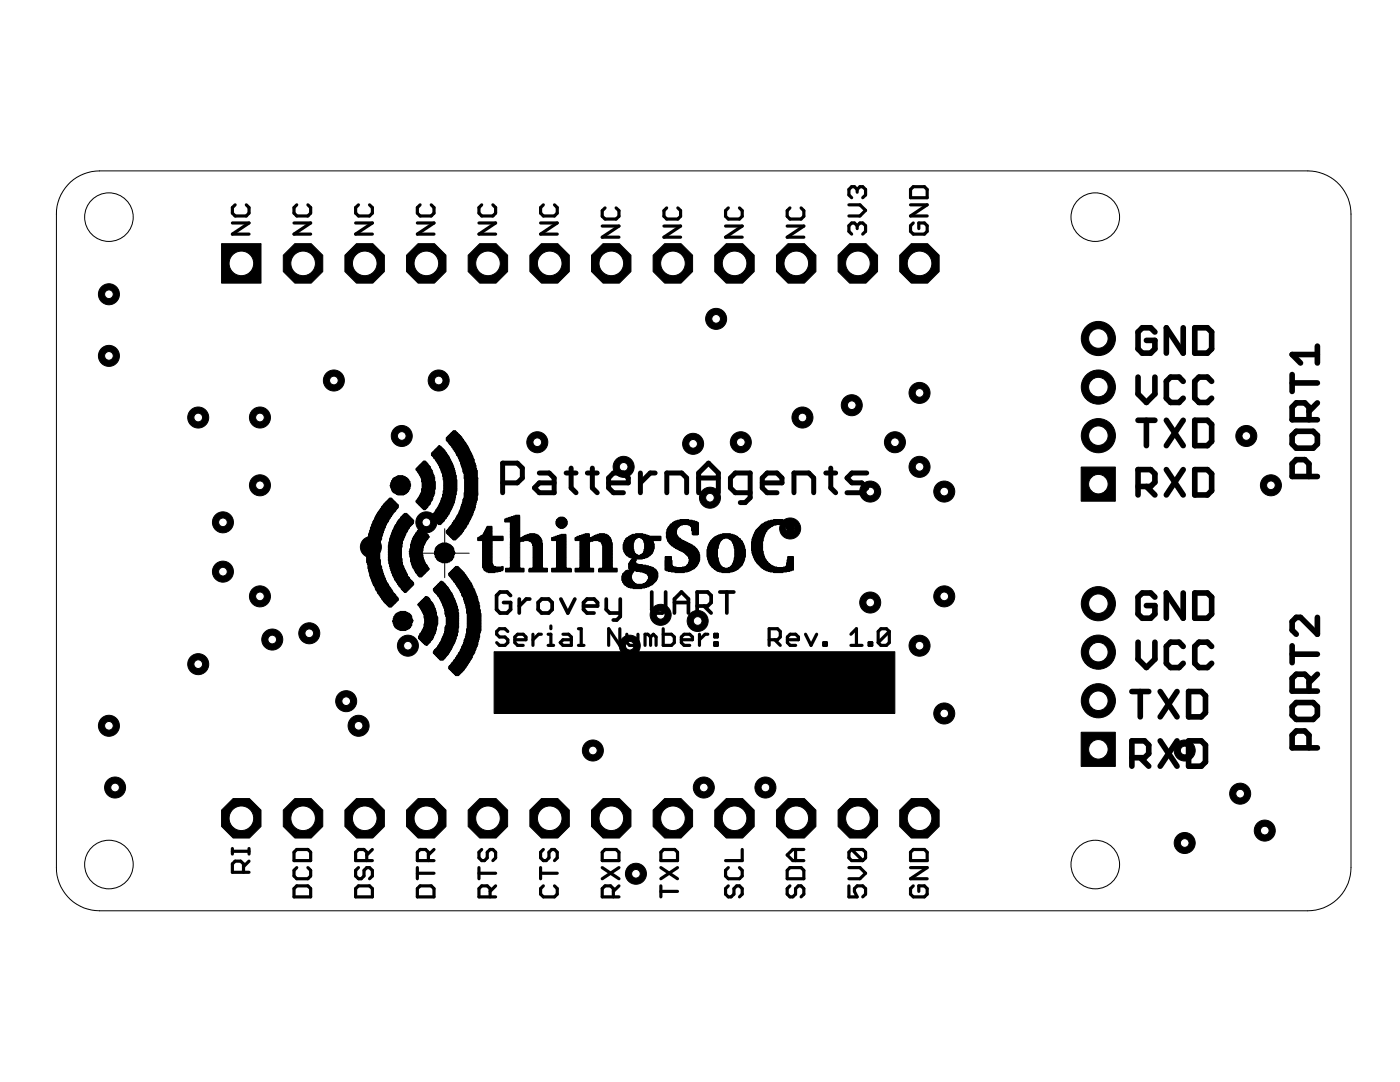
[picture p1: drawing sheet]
<svg xmlns="http://www.w3.org/2000/svg" width="279mm" height="216mm" viewBox="0 0 279 216" stroke-linecap="round" stroke-linejoin="round" font-family="sans-serif">
<path d="M44.2 48.6h7.9v7.9h-7.9z" fill="#000" stroke="#000" stroke-width=".2"/>
<circle cx="48.2" cy="52.6" r="2.46" fill="#fff" stroke="#000" stroke-width=".2"/>
<circle cx="60.5" cy="52.6" r="4.3" fill="#000" stroke="#000" stroke-width=".2"/>
<circle cx="60.5" cy="52.6" r="2.46" fill="#fff" stroke="#000" stroke-width=".2"/>
<circle cx="72.8" cy="52.6" r="4.3" fill="#000" stroke="#000" stroke-width=".2"/>
<circle cx="72.8" cy="52.6" r="2.46" fill="#fff" stroke="#000" stroke-width=".2"/>
<circle cx="85.1" cy="52.6" r="4.3" fill="#000" stroke="#000" stroke-width=".2"/>
<circle cx="85.1" cy="52.6" r="2.46" fill="#fff" stroke="#000" stroke-width=".2"/>
<circle cx="97.4" cy="52.6" r="4.3" fill="#000" stroke="#000" stroke-width=".2"/>
<circle cx="97.4" cy="52.6" r="2.46" fill="#fff" stroke="#000" stroke-width=".2"/>
<circle cx="109.7" cy="52.6" r="4.3" fill="#000" stroke="#000" stroke-width=".2"/>
<circle cx="109.7" cy="52.6" r="2.46" fill="#fff" stroke="#000" stroke-width=".2"/>
<circle cx="122" cy="52.6" r="4.3" fill="#000" stroke="#000" stroke-width=".2"/>
<circle cx="122" cy="52.6" r="2.46" fill="#fff" stroke="#000" stroke-width=".2"/>
<circle cx="134.3" cy="52.6" r="4.3" fill="#000" stroke="#000" stroke-width=".2"/>
<circle cx="134.3" cy="52.6" r="2.46" fill="#fff" stroke="#000" stroke-width=".2"/>
<circle cx="48.2" cy="163.3" r="4.3" fill="#000" stroke="#000" stroke-width=".2"/>
<circle cx="48.2" cy="163.3" r="2.46" fill="#fff" stroke="#000" stroke-width=".2"/>
<circle cx="60.5" cy="163.3" r="4.3" fill="#000" stroke="#000" stroke-width=".2"/>
<circle cx="60.5" cy="163.3" r="2.46" fill="#fff" stroke="#000" stroke-width=".2"/>
<circle cx="72.8" cy="163.3" r="4.3" fill="#000" stroke="#000" stroke-width=".2"/>
<circle cx="72.8" cy="163.3" r="2.46" fill="#fff" stroke="#000" stroke-width=".2"/>
<circle cx="85.1" cy="163.3" r="4.3" fill="#000" stroke="#000" stroke-width=".2"/>
<circle cx="85.1" cy="163.3" r="2.46" fill="#fff" stroke="#000" stroke-width=".2"/>
<circle cx="97.4" cy="163.3" r="4.3" fill="#000" stroke="#000" stroke-width=".2"/>
<circle cx="97.4" cy="163.3" r="2.46" fill="#fff" stroke="#000" stroke-width=".2"/>
<circle cx="109.7" cy="163.3" r="4.3" fill="#000" stroke="#000" stroke-width=".2"/>
<circle cx="109.7" cy="163.3" r="2.46" fill="#fff" stroke="#000" stroke-width=".2"/>
<circle cx="122" cy="163.3" r="4.3" fill="#000" stroke="#000" stroke-width=".2"/>
<circle cx="122" cy="163.3" r="2.46" fill="#fff" stroke="#000" stroke-width=".2"/>
<circle cx="134.3" cy="163.3" r="4.3" fill="#000" stroke="#000" stroke-width=".2"/>
<circle cx="134.3" cy="163.3" r="2.46" fill="#fff" stroke="#000" stroke-width=".2"/>
<circle cx="158.9" cy="52.6" r="4.3" fill="#000" stroke="#000" stroke-width=".2"/>
<circle cx="158.9" cy="52.6" r="2.46" fill="#fff" stroke="#000" stroke-width=".2"/>
<circle cx="146.6" cy="52.6" r="4.3" fill="#000" stroke="#000" stroke-width=".2"/>
<circle cx="146.6" cy="52.6" r="2.46" fill="#fff" stroke="#000" stroke-width=".2"/>
<circle cx="146.6" cy="163.3" r="4.3" fill="#000" stroke="#000" stroke-width=".2"/>
<circle cx="146.6" cy="163.3" r="2.46" fill="#fff" stroke="#000" stroke-width=".2"/>
<circle cx="158.9" cy="163.3" r="4.3" fill="#000" stroke="#000" stroke-width=".2"/>
<circle cx="158.9" cy="163.3" r="2.46" fill="#fff" stroke="#000" stroke-width=".2"/>
<circle cx="171.2" cy="163.3" r="4.3" fill="#000" stroke="#000" stroke-width=".2"/>
<circle cx="171.2" cy="163.3" r="2.46" fill="#fff" stroke="#000" stroke-width=".2"/>
<circle cx="183.5" cy="163.3" r="4.3" fill="#000" stroke="#000" stroke-width=".2"/>
<circle cx="183.5" cy="163.3" r="2.46" fill="#fff" stroke="#000" stroke-width=".2"/>
<circle cx="171.2" cy="52.6" r="4.3" fill="#000" stroke="#000" stroke-width=".2"/>
<circle cx="171.2" cy="52.6" r="2.46" fill="#fff" stroke="#000" stroke-width=".2"/>
<circle cx="183.5" cy="52.6" r="4.3" fill="#000" stroke="#000" stroke-width=".2"/>
<circle cx="183.5" cy="52.6" r="2.46" fill="#fff" stroke="#000" stroke-width=".2"/>
<path d="M215.8 93.2h6.8v6.8h-6.8z" fill="#000" stroke="#000" stroke-width=".2"/>
<circle cx="219.2" cy="96.6" r="1.95" fill="#fff" stroke="#000" stroke-width=".2"/>
<circle cx="219.2" cy="86.9" r="3.4" fill="#000" stroke="#000" stroke-width=".2"/>
<circle cx="219.2" cy="86.9" r="1.95" fill="#fff" stroke="#000" stroke-width=".2"/>
<circle cx="219.2" cy="77.2" r="3.4" fill="#000" stroke="#000" stroke-width=".2"/>
<circle cx="219.2" cy="77.2" r="1.95" fill="#fff" stroke="#000" stroke-width=".2"/>
<circle cx="219.2" cy="67.5" r="3.4" fill="#000" stroke="#000" stroke-width=".2"/>
<circle cx="219.2" cy="67.5" r="1.95" fill="#fff" stroke="#000" stroke-width=".2"/>
<path d="M215.8 146.1h6.8v6.8h-6.8z" fill="#000" stroke="#000" stroke-width=".2"/>
<circle cx="219.2" cy="149.5" r="1.95" fill="#fff" stroke="#000" stroke-width=".2"/>
<circle cx="219.2" cy="139.8" r="3.4" fill="#000" stroke="#000" stroke-width=".2"/>
<circle cx="219.2" cy="139.8" r="1.95" fill="#fff" stroke="#000" stroke-width=".2"/>
<circle cx="219.2" cy="130.1" r="3.4" fill="#000" stroke="#000" stroke-width=".2"/>
<circle cx="219.2" cy="130.1" r="1.95" fill="#fff" stroke="#000" stroke-width=".2"/>
<circle cx="219.2" cy="120.5" r="3.4" fill="#000" stroke="#000" stroke-width=".2"/>
<circle cx="219.2" cy="120.5" r="1.95" fill="#fff" stroke="#000" stroke-width=".2"/>
<circle cx="74" cy="109.2" r="2.1" fill="#000" stroke="#000" stroke-width=".2"/>
<circle cx="74" cy="109.2" r=".87" fill="#fff" stroke="#000" stroke-width=".2"/>
<circle cx="51.9" cy="96.8" r="2.1" fill="#000" stroke="#000" stroke-width=".2"/>
<circle cx="51.9" cy="96.8" r=".87" fill="#fff" stroke="#000" stroke-width=".2"/>
<circle cx="188.4" cy="142.4" r="2.1" fill="#000" stroke="#000" stroke-width=".2"/>
<circle cx="188.4" cy="142.4" r=".87" fill="#fff" stroke="#000" stroke-width=".2"/>
<circle cx="142.9" cy="63.6" r="2.1" fill="#000" stroke="#000" stroke-width=".2"/>
<circle cx="142.9" cy="63.6" r=".87" fill="#fff" stroke="#000" stroke-width=".2"/>
<circle cx="138" cy="139.9" r="2.1" fill="#000" stroke="#000" stroke-width=".2"/>
<circle cx="138" cy="139.9" r=".87" fill="#fff" stroke="#000" stroke-width=".2"/>
<circle cx="113.4" cy="139.9" r="2.1" fill="#000" stroke="#000" stroke-width=".2"/>
<circle cx="113.4" cy="139.9" r=".87" fill="#fff" stroke="#000" stroke-width=".2"/>
<circle cx="188.4" cy="98.1" r="2.1" fill="#000" stroke="#000" stroke-width=".2"/>
<circle cx="188.4" cy="98.1" r=".87" fill="#fff" stroke="#000" stroke-width=".2"/>
<circle cx="85.1" cy="104.2" r="2.1" fill="#000" stroke="#000" stroke-width=".2"/>
<circle cx="85.1" cy="104.2" r=".87" fill="#fff" stroke="#000" stroke-width=".2"/>
<circle cx="141.7" cy="99.3" r="2.1" fill="#000" stroke="#000" stroke-width=".2"/>
<circle cx="141.7" cy="99.3" r=".87" fill="#fff" stroke="#000" stroke-width=".2"/>
<circle cx="69.1" cy="139.9" r="2.1" fill="#000" stroke="#000" stroke-width=".2"/>
<circle cx="69.1" cy="139.9" r=".87" fill="#fff" stroke="#000" stroke-width=".2"/>
<circle cx="173.7" cy="98.1" r="2.1" fill="#000" stroke="#000" stroke-width=".2"/>
<circle cx="173.7" cy="98.1" r=".87" fill="#fff" stroke="#000" stroke-width=".2"/>
<circle cx="188.4" cy="119" r="2.1" fill="#000" stroke="#000" stroke-width=".2"/>
<circle cx="188.4" cy="119" r=".87" fill="#fff" stroke="#000" stroke-width=".2"/>
<circle cx="138.3" cy="88.6" r="2.1" fill="#000" stroke="#000" stroke-width=".2"/>
<circle cx="138.3" cy="88.6" r=".87" fill="#fff" stroke="#000" stroke-width=".2"/>
<circle cx="107.2" cy="88.2" r="2.1" fill="#000" stroke="#000" stroke-width=".2"/>
<circle cx="107.2" cy="88.2" r=".87" fill="#fff" stroke="#000" stroke-width=".2"/>
<circle cx="147.8" cy="88.2" r="2.1" fill="#000" stroke="#000" stroke-width=".2"/>
<circle cx="147.8" cy="88.2" r=".87" fill="#fff" stroke="#000" stroke-width=".2"/>
<circle cx="178.6" cy="88.2" r="2.1" fill="#000" stroke="#000" stroke-width=".2"/>
<circle cx="178.6" cy="88.2" r=".87" fill="#fff" stroke="#000" stroke-width=".2"/>
<circle cx="87.5" cy="75.9" r="2.1" fill="#000" stroke="#000" stroke-width=".2"/>
<circle cx="87.5" cy="75.9" r=".87" fill="#fff" stroke="#000" stroke-width=".2"/>
<circle cx="140.5" cy="157.1" r="2.1" fill="#000" stroke="#000" stroke-width=".2"/>
<circle cx="140.5" cy="157.1" r=".87" fill="#fff" stroke="#000" stroke-width=".2"/>
<circle cx="152.8" cy="157.1" r="2.1" fill="#000" stroke="#000" stroke-width=".2"/>
<circle cx="152.8" cy="157.1" r=".87" fill="#fff" stroke="#000" stroke-width=".2"/>
<circle cx="118.3" cy="149.8" r="2.1" fill="#000" stroke="#000" stroke-width=".2"/>
<circle cx="118.3" cy="149.8" r=".87" fill="#fff" stroke="#000" stroke-width=".2"/>
<circle cx="51.9" cy="119" r="2.1" fill="#000" stroke="#000" stroke-width=".2"/>
<circle cx="51.9" cy="119" r=".87" fill="#fff" stroke="#000" stroke-width=".2"/>
<circle cx="66.6" cy="75.9" r="2.1" fill="#000" stroke="#000" stroke-width=".2"/>
<circle cx="66.6" cy="75.9" r=".87" fill="#fff" stroke="#000" stroke-width=".2"/>
<circle cx="44.5" cy="114.1" r="2.1" fill="#000" stroke="#000" stroke-width=".2"/>
<circle cx="44.5" cy="114.1" r=".87" fill="#fff" stroke="#000" stroke-width=".2"/>
<circle cx="44.5" cy="104.2" r="2.1" fill="#000" stroke="#000" stroke-width=".2"/>
<circle cx="44.5" cy="104.2" r=".87" fill="#fff" stroke="#000" stroke-width=".2"/>
<circle cx="248.7" cy="87" r="2.1" fill="#000" stroke="#000" stroke-width=".2"/>
<circle cx="248.7" cy="87" r=".87" fill="#fff" stroke="#000" stroke-width=".2"/>
<circle cx="247.5" cy="158.4" r="2.1" fill="#000" stroke="#000" stroke-width=".2"/>
<circle cx="247.5" cy="158.4" r=".87" fill="#fff" stroke="#000" stroke-width=".2"/>
<circle cx="253.6" cy="96.8" r="2.1" fill="#000" stroke="#000" stroke-width=".2"/>
<circle cx="253.6" cy="96.8" r=".87" fill="#fff" stroke="#000" stroke-width=".2"/>
<circle cx="252.4" cy="165.7" r="2.1" fill="#000" stroke="#000" stroke-width=".2"/>
<circle cx="252.4" cy="165.7" r=".87" fill="#fff" stroke="#000" stroke-width=".2"/>
<circle cx="81.4" cy="128.8" r="2.1" fill="#000" stroke="#000" stroke-width=".2"/>
<circle cx="81.4" cy="128.8" r=".87" fill="#fff" stroke="#000" stroke-width=".2"/>
<circle cx="157.7" cy="105.5" r="2.1" fill="#000" stroke="#000" stroke-width=".2"/>
<circle cx="157.7" cy="105.5" r=".87" fill="#fff" stroke="#000" stroke-width=".2"/>
<circle cx="23" cy="157.1" r="2.1" fill="#000" stroke="#000" stroke-width=".2"/>
<circle cx="23" cy="157.1" r=".87" fill="#fff" stroke="#000" stroke-width=".2"/>
<circle cx="71.6" cy="144.8" r="2.1" fill="#000" stroke="#000" stroke-width=".2"/>
<circle cx="71.6" cy="144.8" r=".87" fill="#fff" stroke="#000" stroke-width=".2"/>
<circle cx="61.7" cy="126.4" r="2.1" fill="#000" stroke="#000" stroke-width=".2"/>
<circle cx="61.7" cy="126.4" r=".87" fill="#fff" stroke="#000" stroke-width=".2"/>
<circle cx="131.8" cy="122.7" r="2.1" fill="#000" stroke="#000" stroke-width=".2"/>
<circle cx="131.8" cy="122.7" r=".87" fill="#fff" stroke="#000" stroke-width=".2"/>
<circle cx="139.2" cy="123.9" r="2.1" fill="#000" stroke="#000" stroke-width=".2"/>
<circle cx="139.2" cy="123.9" r=".87" fill="#fff" stroke="#000" stroke-width=".2"/>
<circle cx="173.7" cy="120.2" r="2.1" fill="#000" stroke="#000" stroke-width=".2"/>
<circle cx="173.7" cy="120.2" r=".87" fill="#fff" stroke="#000" stroke-width=".2"/>
<circle cx="39.6" cy="132.5" r="2.1" fill="#000" stroke="#000" stroke-width=".2"/>
<circle cx="39.6" cy="132.5" r=".87" fill="#fff" stroke="#000" stroke-width=".2"/>
<circle cx="39.6" cy="83.3" r="2.1" fill="#000" stroke="#000" stroke-width=".2"/>
<circle cx="39.6" cy="83.3" r=".87" fill="#fff" stroke="#000" stroke-width=".2"/>
<circle cx="183.5" cy="128.8" r="2.1" fill="#000" stroke="#000" stroke-width=".2"/>
<circle cx="183.5" cy="128.8" r=".87" fill="#fff" stroke="#000" stroke-width=".2"/>
<circle cx="125.7" cy="128.8" r="2.1" fill="#000" stroke="#000" stroke-width=".2"/>
<circle cx="125.7" cy="128.8" r=".87" fill="#fff" stroke="#000" stroke-width=".2"/>
<circle cx="124.5" cy="93.2" r="2.1" fill="#000" stroke="#000" stroke-width=".2"/>
<circle cx="124.5" cy="93.2" r=".87" fill="#fff" stroke="#000" stroke-width=".2"/>
<circle cx="183.5" cy="93.2" r="2.1" fill="#000" stroke="#000" stroke-width=".2"/>
<circle cx="183.5" cy="93.2" r=".87" fill="#fff" stroke="#000" stroke-width=".2"/>
<circle cx="80.2" cy="87" r="2.1" fill="#000" stroke="#000" stroke-width=".2"/>
<circle cx="80.2" cy="87" r=".87" fill="#fff" stroke="#000" stroke-width=".2"/>
<circle cx="51.9" cy="83.3" r="2.1" fill="#000" stroke="#000" stroke-width=".2"/>
<circle cx="51.9" cy="83.3" r=".87" fill="#fff" stroke="#000" stroke-width=".2"/>
<circle cx="183.5" cy="78.4" r="2.1" fill="#000" stroke="#000" stroke-width=".2"/>
<circle cx="183.5" cy="78.4" r=".87" fill="#fff" stroke="#000" stroke-width=".2"/>
<circle cx="126.9" cy="174.3" r="2.1" fill="#000" stroke="#000" stroke-width=".2"/>
<circle cx="126.9" cy="174.3" r=".87" fill="#fff" stroke="#000" stroke-width=".2"/>
<circle cx="236.4" cy="168.2" r="2.1" fill="#000" stroke="#000" stroke-width=".2"/>
<circle cx="236.4" cy="168.2" r=".87" fill="#fff" stroke="#000" stroke-width=".2"/>
<circle cx="236.4" cy="149.8" r="2.1" fill="#000" stroke="#000" stroke-width=".2"/>
<circle cx="236.4" cy="149.8" r=".87" fill="#fff" stroke="#000" stroke-width=".2"/>
<circle cx="54.3" cy="127.6" r="2.1" fill="#000" stroke="#000" stroke-width=".2"/>
<circle cx="54.3" cy="127.6" r=".87" fill="#fff" stroke="#000" stroke-width=".2"/>
<circle cx="21.7" cy="144.8" r="2.1" fill="#000" stroke="#000" stroke-width=".2"/>
<circle cx="21.7" cy="144.8" r=".87" fill="#fff" stroke="#000" stroke-width=".2"/>
<circle cx="21.7" cy="71" r="2.1" fill="#000" stroke="#000" stroke-width=".2"/>
<circle cx="21.7" cy="71" r=".87" fill="#fff" stroke="#000" stroke-width=".2"/>
<circle cx="160.1" cy="83.3" r="2.1" fill="#000" stroke="#000" stroke-width=".2"/>
<circle cx="160.1" cy="83.3" r=".87" fill="#fff" stroke="#000" stroke-width=".2"/>
<circle cx="21.7" cy="58.7" r="2.1" fill="#000" stroke="#000" stroke-width=".2"/>
<circle cx="21.7" cy="58.7" r=".87" fill="#fff" stroke="#000" stroke-width=".2"/>
<circle cx="170" cy="80.9" r="2.1" fill="#000" stroke="#000" stroke-width=".2"/>
<circle cx="170" cy="80.9" r=".87" fill="#fff" stroke="#000" stroke-width=".2"/>
<g fill="none" stroke="#000" stroke-width=".63">
<path d="M171.1 37.8l-.6-.5h-.5l-.6 .5v1.1l.6 .6M171.1 37.8v.6M171.1 37.8l.5-.5h.6l.5 .5v1.1l-.5 .6M182.3 37.3h2.2l.5 .5v1.7h-3.3v-1.7zM46.4 44.5h3.3l-3.3 2.2h3.3M46.9 40.9l-.5 .5v1.1l.5 .6h2.2l.6-.6v-1.1l-.6-.5M58.7 44.5h3.3l-3.3 2.2h3.3M59.2 40.9l-.5 .5v1.1l.5 .6h2.2l.6-.6v-1.1l-.6-.5M71 44.5h3.3l-3.3 2.2h3.3M71.5 40.9l-.5 .5v1.1l.5 .6h2.2l.6-.6v-1.1l-.6-.5M83.3 44.5h3.3l-3.3 2.2h3.3M83.8 40.9l-.5 .5v1.1l.5 .6h2.3l.5-.6v-1.1l-.5-.5"/>
<path d="M95.6 44.5h3.3l-3.3 2.2h3.3M96.1 40.9l-.5 .5v1.1l.5 .6h2.3l.5-.6v-1.1l-.5-.5M107.9 44.5h3.3l-3.3 2.2h3.3M108.4 40.9l-.5 .5v1.1l.5 .6h2.3l.5-.6v-1.1l-.5-.5M120.2 45.1h3.3l-3.3 2.2h3.3M120.8 41.5l-.6 .5v1.2l.6 .5h2.2l.5-.5v-1.2l-.5-.5M132.5 45.1h3.3l-3.3 2.2h3.3M133.1 41.5l-.6 .5v1.2l.6 .5h2.2l.5-.5v-1.2l-.5-.5M144.8 45.1h3.3l-3.3 2.2h3.3M145.4 41.5l-.6 .5v1.2l.6 .5h2.2l.5-.5v-1.2l-.5-.5M157.1 45.1h3.3l-3.3 2.2h3.3M157.6 41.5l-.5 .5v1.2l.5 .5h2.3l.5-.5v-1.2l-.5-.5"/>
<path d="M169.4 40.9h2.2l1.1 1.1-1.1 1.1h-2.2M171.1 45l-.6-.5h-.5l-.6 .5v1.2l.6 .5M171.1 45l.5-.5h.6l.5 .5v1.2l-.5 .5M171.1 45v.6M181.7 40.9h3.3l-3.3 2.2h3.3M182.3 44.5l-.6 .5v1.2l.6 .5h2.2l.5-.5v-1.2l-.5-.5h-1.1v1.1M101.3 126l-.5-.5h-1.1l-.6 .5v.6l.6 .5h1.1l.5 .6v.5l-.5 .6h-1.1l-.6-.6M102.7 127.7h2.3v-.6l-.6-.5h-1.1l-.6 .5v1.1l.6 .6h1.1M106.4 126.6v2.2M108 126.6h-.5l-1.1 1.1M109.4 128.8h1.1M109.4 126.6h.5v2.2"/>
<path d="M109.9 124.9v.6M112.4 126.6h1.1l.5 .5v1.7h-1.6l-.6-.6 .6-.5h1.6M115.4 125.5h.6v3.3M115.4 128.8h1.1M123.7 125.5v3.3l-2.2-3.3v3.3M125.1 126.6v1.6l.5 .6h1.7v-2.2M129.8 127.1l-.5-.5h-.6v2.2M129.8 127.1v1.7M129.8 127.1l.6-.5 .5 .5v1.7M132.4 125.5v3.3h1.6l.6-.6v-1.1l-.6-.5h-1.6M136 127.7h2.2v-.6l-.6-.5h-1.1l-.5 .5v1.1l.5 .6h1.1M139.6 126.6v2.2"/>
<path d="M141.3 126.6h-.6l-1.1 1.1M142.6 128.2h.6v.6h-.6zM142.6 126.6h.6v.5h-.6zM153.5 127.7h1.7l.5-.6v-1.1l-.5-.5h-1.7v3.3M154.6 127.7l1.1 1.1M157.1 127.7h2.2v-.6l-.5-.5h-1.1l-.6 .5v1.1l.6 .6h1.1M160.8 126.6l1.1 2.2 1.1-2.2M164.4 128.2h.5v.6h-.5zM169.8 128.8h2.2M169.8 126.6l1.1-1.1v3.3M173.4 128.2h.6v.6h-.6zM177.5 126l-.6-.5h-1.1l-.5 .5v2.2"/>
<path d="M177.5 126v2.2l-.6 .6h-1.1l-.5-.6M177.5 126l-2.2 2.2M46.4 169.3v1.1M46.4 169.9h3.3M48.6 174.1v-1.7l-.6-.6h-1.1l-.5 .6v1.7h3.3M49.7 169.3v1.1M49.7 171.8l-1.1 1.1M58.7 177.3l.5-.5h2.2l.6 .5v1.7h-3.3zM58.7 170.1l.5-.6h2.2l.6 .6v1.6h-3.3zM59.2 173.1l-.5 .6v1.1l.5 .5h2.2l.6-.5v-1.1l-.6-.6M71 177.3l.5-.5h2.2l.6 .5v1.7h-3.3zM71.5 173.1l-.5 .6v1.1l.5 .5h.6l.5-.5v-1.1l.6-.6h.5l.6 .6v1.1l-.6 .5"/>
<path d="M73.2 171.7v-1.6l-.6-.6h-1.1l-.5 .6v1.6h3.3M74.3 169.5l-1.1 1.1M83.3 174.2h3.3M83.3 173.1v2.2M83.8 176.8h2.3l.5 .5v1.7h-3.3v-1.7zM85.5 171.7v-1.6l-.6-.6h-1.1l-.5 .6v1.6h3.3M86.6 169.5l-1.1 1.1M95.6 174.2h3.3M95.6 173.1v2.2M96.1 169.5l-.5 .6v1.1l.5 .5h.6l.5-.5v-1.1l.6-.6h.6l.5 .6v1.1l-.5 .5M97.8 179v-1.7l-.6-.5h-1.1l-.5 .5v1.7h3.3M98.9 176.8l-1.1 1.1"/>
<path d="M107.9 173.1v2.2M107.9 174.2h3.3M108.4 176.8l-.5 .5v1.1l.5 .6h2.3l.5-.6v-1.1l-.5-.5M108.4 169.5l-.5 .6v1.1l.5 .5h.6l.6-.5v-1.1l.5-.6h.6l.5 .6v1.1l-.5 .5M120.2 170.1l.6-.6h2.2l.5 .6v1.6h-3.3zM120.2 173.1l3.3 2.2M122.4 179v-1.7l-.5-.5h-1.1l-.6 .5v1.7h3.3M123.5 176.8l-1.1 1.1M123.5 173.1l-3.3 2.2M131.9 170.1l.5-.6h2.3l.5 .6v1.6h-3.3zM131.9 177.9h3.3M131.9 176.8v2.2"/>
<path d="M131.9 173.1l3.3 2.2M135.2 173.1l-3.3 2.2M145.4 176.8l-.6 .5v1.1l.6 .6h.5l.6-.6v-1.1l.5-.5h.6l.5 .5v1.1l-.5 .6M145.4 173.1l-.6 .6v1.1l.6 .5h2.2l.5-.5v-1.1l-.5-.6M148.1 169.5v2.2h-3.3M157.1 173.7l.5-.6h2.3l.5 .6v1.6h-3.3zM157.6 176.8l-.5 .5v1.1l.5 .6h.6l.6-.6v-1.1l.5-.5h.6l.5 .5v1.1l-.5 .6M158.8 169.5v2.2M160.4 169.5h-2.2l-1.1 1.1 1.1 1.1h2.2M169.4 176.8v2.2h1.7l-.6-1.1v-.6l.6-.5h1.1l.5 .5v1.1l-.5 .6M169.4 173.1h2.2l1.1 1.1-1.1 1.1h-2.2M170 169.5l-.6 .6v1.1l.6 .5h2.2"/>
<path d="M170 169.5h2.2l.5 .6v1.1l-.5 .5M170 169.5l2.2 2.2M181.7 173.1h3.3l-3.3 2.2h3.3M182.3 169.5h2.2l.5 .6v1.6h-3.3v-1.6zM182.3 176.8l-.6 .5v1.1l.6 .6h2.2l.5-.6v-1.1l-.5-.5h-1.1v1.1"/>
</g>
<g fill="#000" stroke="#000" stroke-width=".2">
<path d="M77.7 99.4h.4v.1h-.4zM77.6 99.5h.7v.1h-.7zM77.5 99.6h.9v.1h-.9zM77.4 99.7h1.1v.2h-1.1zM77.3 99.9h1.3v.1h-1.3zM77.1 100h1.6v.1h-1.6zM79.4 94.9h1.1v.2h-1.1zM79.4 98.6h1.2v.2h-1.2zM79.1 98.5h1.7v.1h-1.7zM79.1 95.1h1.7v.1h-1.7zM78.9 95.2h2v.1h-2zM78.9 98.4h2.2v.1h-2.2z"/>
<path d="M78.6 98.3h2.6v.1h-2.6zM78.6 95.3h2.6v.1h-2.6zM78.5 98.1h2.8v.2h-2.8zM78.5 95.4h2.8v.2h-2.8zM78.4 98h3v.1h-3zM78.4 95.5h3v.2h-3zM78.3 97.9h3.3v.1h-3.3zM78.3 97.8h3.3v.1h-3.3zM78.3 95.8h3.3v.1h-3.3zM78.4 95.7h3.2v.1h-3.2zM78.1 97.6h3.6v.2h-3.6zM78.1 97.5h3.6v.1h-3.6z"/>
<path d="M78.1 95.9h3.6v.2h-3.6zM78.1 97.4h3.7v.1h-3.7zM78 97.3h3.8v.1h-3.8zM78 97.2h3.8v.1h-3.8zM78 97h3.8v.2h-3.8zM78 96.4h3.8v.1h-3.8zM78 96.3h3.8v.1h-3.8zM78.1 96.2h3.7v.1h-3.7zM78.1 96.1h3.7v.1h-3.7zM77.9 96.9h4v.1h-4zM77.9 96.8h4v.1h-4zM78 96.7h3.9v.1h-3.9z"/>
<path d="M78 96.5h3.9v.2h-3.9zM84.5 92h.4v.1h-.4zM84.4 92.1h.6v.1h-.6zM84.3 92.2h.8v.2h-.8zM84.2 92.4h1.1v.1h-1.1zM83.9 92.6h1.5v.1h-1.5zM84 92.5h1.4v.1h-1.4zM83.8 92.7h1.7v.2h-1.7zM83.7 92.8h1.9v.2h-1.9zM83.5 93h2.2v.1h-2.2zM83.2 93.3h2.7v.2h-2.7zM83.3 93.2h2.6v.1h-2.6z"/>
<path d="M83.4 93.1h2.5v.1h-2.5zM83 100h3v.1h-3zM83 93.6h3v.1h-3zM83 93.5h3v.1h-3zM83 99.9h3.1v.1h-3.1zM83 93.7h3.1v.1h-3.1zM83.4 94.1h2.8v.1h-2.8zM83.2 99.7h3.1v.2h-3.1zM83.3 99.6h3v.1h-3zM83.3 94h3v.1h-3zM83.2 93.8h3.1v.2h-3.1zM83.4 99.5h3v.1h-3z"/>
<path d="M83.4 99.4h3v.1h-3zM83.5 99.3h2.9v.1h-2.9zM83.7 99.1h2.7v.2h-2.7zM83.7 94.4h2.7v.2h-2.7zM83.5 94.3h2.9v.1h-2.9zM83.4 94.2h3v.1h-3zM83.7 99h2.8v.1h-2.8zM83.8 98.9h2.7v.1h-2.7zM83.8 94.7h2.7v.1h-2.7zM83.7 94.6h2.8v.1h-2.8zM83.8 98.7h2.8v.2h-2.8zM83.9 98.6h2.7v.2h-2.7z"/>
<path d="M83.9 98.5h2.7v.1h-2.7zM83.9 95.1h2.7v.1h-2.7zM83.9 94.9h2.7v.2h-2.7zM83.8 94.8h2.8v.1h-2.8zM84 98.4h2.7v.1h-2.7zM84 98.3h2.7v.1h-2.7zM84.2 98.1h2.5v.2h-2.5zM84.2 98h2.5v.1h-2.5zM84.2 97.9h2.5v.1h-2.5zM84.2 97.8h2.5v.1h-2.5zM84.2 97.6h2.5v.2h-2.5zM84.2 95.9h2.5v.2h-2.5z"/>
<path d="M84.2 95.8h2.5v.1h-2.5zM84.2 95.7h2.5v.1h-2.5zM84.2 95.5h2.5v.2h-2.5zM84.2 95.4h2.5v.2h-2.5zM84 95.3h2.7v.1h-2.7zM84 95.2h2.7v.1h-2.7zM84.1 97.5h2.7v.1h-2.7zM84.3 97.4h2.5v.1h-2.5zM84.3 97.3h2.5v.1h-2.5zM84.3 97.2h2.5v.1h-2.5zM84.3 97h2.5v.2h-2.5zM84.3 96.9h2.5v.1h-2.5z"/>
<path d="M84.3 96.8h2.5v.1h-2.5zM84.3 96.7h2.5v.1h-2.5zM84.3 96.5h2.5v.2h-2.5zM84.3 96.4h2.5v.1h-2.5zM84.3 96.3h2.5v.1h-2.5zM84.3 96.2h2.5v.1h-2.5zM84.1 96.1h2.7v.1h-2.7zM87.6 88.9l.1 .1zM87.5 89h.5v.2h-.5zM87.4 89.2h.7v.1h-.7zM87.2 89.3h1v.1h-1zM87.1 89.4h1.2v.1h-1.2z"/>
<path d="M87 89.5h1.5v.2h-1.5zM86.8 89.6h1.8v.2h-1.8zM86.7 89.8h2v.1h-2zM86.5 90h2.3v.1h-2.3zM86.6 89.9h2.2v.1h-2.2zM86.4 90.1h2.5v.2h-2.5zM86.1 90.4h3v.1h-3zM86.2 90.3h2.9v.1h-2.9zM86.1 90.5h3.1v.1h-3.1zM86.1 90.8h3.2v.1h-3.2zM86.1 90.6h3.2v.2h-3.2zM86.2 90.9h3.3v.1h-3.3z"/>
<path d="M86.5 91.1h3.1v.1h-3.1zM86.4 91h3.2v.1h-3.2zM86.6 91.4h3.1v.1h-3.1zM86.6 91.2h3.1v.2h-3.1zM86.8 91.6h3v.1h-3zM86.8 91.5h3v.1h-3zM87 91.9h2.9v.1h-2.9zM87 91.7h2.9v.2h-2.9zM87.2 92.1h2.9v.1h-2.9zM87.1 92h3v.1h-3zM87.3 92.4h2.9v.1h-2.9zM87.2 92.2h3v.2h-3z"/>
<path d="M87.5 92.6h2.8v.1h-2.8zM87.5 92.5h2.8v.1h-2.8zM87.7 93h2.7v.1h-2.7zM87.6 92.8h2.8v.2h-2.8zM87.6 92.7h2.8v.2h-2.8zM87.8 93.3h2.8v.2h-2.8zM87.7 93.2h2.9v.1h-2.9zM87.7 93.1h2.9v.1h-2.9zM88 100h2.7v.1h-2.7zM88 99.9h2.7v.1h-2.7zM88 93.7h2.7v.1h-2.7zM88 93.6h2.7v.1h-2.7z"/>
<path d="M88 93.5h2.7v.1h-2.7zM88.1 99.7h2.7v.2h-2.7zM88.1 99.6h2.7v.1h-2.7zM88.1 99.5h2.7v.1h-2.7zM88.2 99.4h2.6v.1h-2.6zM88.2 94.2h2.6v.1h-2.6zM88.1 94.1h2.7v.1h-2.7zM88.1 94h2.7v.1h-2.7zM88.1 93.8h2.7v.2h-2.7zM88.2 99.3h2.7v.1h-2.7zM88.3 99.1h2.6v.2h-2.6zM88.3 99h2.6v.1h-2.6z"/>
<path d="M88.3 98.9h2.6v.1h-2.6zM88.3 98.7h2.6v.2h-2.6zM88.3 94.7h2.6v.1h-2.6zM88.3 94.6h2.6v.1h-2.6zM88.3 94.4h2.6v.2h-2.6zM88.2 94.3h2.7v.1h-2.7zM90.4 86h.5v.1h-.5zM88.3 98.6h2.7v.2h-2.7zM88.5 98.5h2.5v.1h-2.5zM88.5 98.4h2.5v.1h-2.5zM88.5 98.3h2.5v.1h-2.5zM88.5 98.1h2.5v.2h-2.5z"/>
<path d="M88.5 98h2.5v.1h-2.5zM88.5 95.5h2.5v.2h-2.5zM88.5 95.4h2.5v.2h-2.5zM88.5 95.3h2.5v.1h-2.5zM88.5 95.2h2.5v.1h-2.5zM88.5 95.1h2.5v.1h-2.5zM88.3 94.9h2.7v.2h-2.7zM88.3 94.8h2.7v.1h-2.7zM90.3 86.1h.7v.1h-.7zM88.5 97.9h2.7v.1h-2.7zM88.6 97.8h2.6v.1h-2.6zM88.6 97.6h2.6v.2h-2.6z"/>
<path d="M88.6 97.5h2.6v.1h-2.6zM88.6 97.4h2.6v.1h-2.6zM88.6 97.3h2.6v.1h-2.6zM88.6 97.2h2.6v.1h-2.6zM88.6 97h2.6v.2h-2.6zM88.6 96.9h2.6v.1h-2.6zM88.6 96.8h2.6v.1h-2.6zM88.6 96.7h2.6v.1h-2.6zM88.6 96.5h2.6v.2h-2.6zM88.6 96.4h2.6v.1h-2.6zM88.6 96.3h2.6v.1h-2.6zM88.6 96.2h2.6v.1h-2.6z"/>
<path d="M88.6 96.1h2.6v.1h-2.6zM88.6 95.9h2.6v.2h-2.6zM88.6 95.8h2.6v.1h-2.6zM88.5 95.7h2.7v.1h-2.7zM90.2 86.2h1v.1h-1zM90.1 86.3h1.2v.1h-1.2zM89.9 86.4h1.5v.2h-1.5zM89.8 86.6h1.7v.1h-1.7zM89.7 86.7h2v.1h-2zM89.6 86.8h2.2v.2h-2.2zM89.5 86.9h2.4v.2h-2.4zM89.3 87.1h2.7v.1h-2.7z"/>
<path d="M89.1 87.3h3.1v.1h-3.1zM89.2 87.2h3v.1h-3zM89.1 87.4h3.2v.2h-3.2zM89.1 87.6h3.3v.1h-3.3zM89.1 87.8h3.4v.1h-3.4zM89.1 87.7h3.4v.1h-3.4zM89.2 87.9h3.4v.2h-3.4zM89.5 88.2h3.3v.1h-3.3zM89.3 88.1h3.5v.1h-3.5zM89.6 88.3h3.3v.1h-3.3zM89.7 88.5h3.3v.2h-3.3zM89.6 88.4h3.4v.1h-3.4z"/>
<path d="M89.8 88.7h3.3v.1h-3.3zM89.9 88.8h3.3v.1h-3.3zM90 88.9h3.3v.1h-3.3zM90.2 89.2h3.2v.1h-3.2zM90.2 89h3.2v.2h-3.2zM90.4 89.4h3.1v.1h-3.1zM90.3 89.3h3.2v.1h-3.2zM90.5 89.6h3.1v.2h-3.1zM90.4 89.5h3.2v.2h-3.2zM90.7 89.9h3v.1h-3zM90.7 89.8h3v.1h-3zM90.9 90.1h3v.2h-3z"/>
<path d="M90.8 90h3.1v.1h-3.1zM91 90.4h3v.1h-3zM90.9 90.3h3.1v.1h-3.1zM91.2 90.6h2.9v.2h-2.9zM91 90.5h3.1v.1h-3.1zM91.3 90.9h2.9v.1h-2.9zM91.1 90.8h3.1v.1h-3.1zM91.5 91.2h2.9v.2h-2.9zM91.4 91.1h3v.1h-3zM91.4 91h3v.1h-3zM91.7 91.5h2.8v.1h-2.8zM91.5 91.4h3v.1h-3z"/>
<path d="M91.9 92.1h2.7v.1h-2.7zM91.8 92h2.8v.1h-2.8zM91.8 91.9h2.8v.1h-2.8zM91.7 91.7h2.9v.2h-2.9zM91.7 91.6h2.9v.1h-2.9zM91.9 92.4h2.8v.1h-2.8zM91.9 92.2h2.8v.2h-2.8zM92 92.7h2.8v.2h-2.8zM92 92.6h2.8v.1h-2.8zM92 92.5h2.8v.1h-2.8zM92.3 93.3h2.7v.2h-2.7zM92.3 93.2h2.7v.1h-2.7z"/>
<path d="M92.1 93.1h2.9v.1h-2.9zM92.1 93h2.9v.1h-2.9zM92.1 92.8h2.9v.2h-2.9zM92.4 100h2.7v.1h-2.7zM92.4 99.9h2.7v.1h-2.7zM92.4 93.7h2.7v.1h-2.7zM92.4 93.6h2.7v.1h-2.7zM92.3 93.5h2.8v.1h-2.8zM92.4 99.7h2.8v.2h-2.8zM92.4 99.6h2.8v.1h-2.8zM92.5 99.5h2.7v.1h-2.7zM92.5 99.4h2.7v.1h-2.7z"/>
<path d="M92.6 99.3h2.6v.1h-2.6zM92.6 99.1h2.6v.2h-2.6zM92.6 99h2.6v.1h-2.6zM92.6 98.9h2.6v.1h-2.6zM92.6 95.2h2.6v.1h-2.6zM92.6 95.1h2.6v.1h-2.6zM92.6 94.9h2.6v.2h-2.6zM92.6 94.8h2.6v.1h-2.6zM92.6 94.7h2.6v.1h-2.6zM92.6 94.6h2.6v.1h-2.6zM92.6 94.4h2.6v.2h-2.6zM92.5 94.3h2.7v.1h-2.7z"/>
<path d="M92.5 94.2h2.7v.1h-2.7zM92.4 94.1h2.8v.1h-2.8zM92.4 94h2.8v.1h-2.8zM92.4 93.8h2.8v.2h-2.8zM92.8 98.1h2.5v.2h-2.5zM92.8 98h2.5v.1h-2.5zM92.8 97.9h2.5v.1h-2.5zM92.8 97.8h2.5v.1h-2.5zM92.8 97.6h2.5v.2h-2.5zM92.8 97.5h2.5v.1h-2.5zM92.8 97.4h2.5v.1h-2.5zM92.8 97.3h2.5v.1h-2.5z"/>
<path d="M92.8 97.2h2.5v.1h-2.5zM92.8 97h2.5v.2h-2.5zM92.8 96.9h2.5v.1h-2.5zM92.8 96.8h2.5v.1h-2.5zM92.8 96.7h2.5v.1h-2.5zM92.8 96.5h2.5v.2h-2.5zM92.8 96.4h2.5v.1h-2.5zM92.8 96.3h2.5v.1h-2.5zM92.8 96.2h2.5v.1h-2.5zM92.8 96.1h2.5v.1h-2.5zM92.8 95.9h2.5v.2h-2.5zM92.8 95.8h2.5v.1h-2.5z"/>
<path d="M92.8 95.7h2.5v.1h-2.5zM92.8 95.5h2.5v.2h-2.5zM92.6 98.7h2.8v.2h-2.8zM92.6 98.6h2.8v.2h-2.8zM92.6 98.5h2.8v.1h-2.8zM92.6 98.4h2.8v.1h-2.8zM92.6 98.3h2.8v.1h-2.8zM92.6 95.4h2.8v.2h-2.8zM92.6 95.3h2.8v.1h-2.8zM73.2 111.5h2.6v.2h-2.6zM73.2 111.4h2.6v.1h-2.6zM73.2 111.3h2.6v.1h-2.6z"/>
<path d="M73.2 111.2h2.6v.1h-2.6zM73.2 111.1h2.6v.1h-2.6zM73.2 110.9h2.6v.2h-2.6zM73.2 110.8h2.6v.1h-2.6zM73.2 110.7h2.6v.1h-2.6zM73.2 110.6h2.6v.1h-2.6zM73.2 110.4h2.6v.2h-2.6zM73.2 110.3h2.6v.1h-2.6zM73.2 110.2h2.6v.1h-2.6zM73.2 110.1h2.6v.1h-2.6zM73.2 109.9h2.6v.2h-2.6zM73.2 109.8h2.6v.2h-2.6z"/>
<path d="M73.2 109.7h2.6v.1h-2.6zM73.2 109.6h2.6v.1h-2.6zM73.2 109.5h2.6v.1h-2.6zM73.2 109.3h2.6v.2h-2.6zM73.2 109.2h2.6v.1h-2.6zM73.2 109.1h2.6v.1h-2.6zM73.2 109h2.6v.1h-2.6zM73.4 112.6h2.5v.2h-2.5zM73.3 112.5h2.6v.1h-2.6zM73.3 112.4h2.6v.1h-2.6zM73.3 112.3h2.6v.1h-2.6zM73.2 112.2h2.7v.1h-2.7z"/>
<path d="M73.2 112h2.7v.2h-2.7zM73.2 111.9h2.7v.1h-2.7zM73.2 111.8h2.7v.1h-2.7zM73.2 111.7h2.7v.1h-2.7zM73.2 108.8h2.7v.2h-2.7zM73.2 108.7h2.7v.1h-2.7zM73.3 108.6h2.6v.1h-2.6zM73.3 108.5h2.6v.1h-2.6zM73.3 108.4h2.6v.1h-2.6zM73.3 108.2h2.6v.2h-2.6zM73.3 108.1h2.6v.1h-2.6zM73.3 108h2.6v.1h-2.6z"/>
<path d="M73.4 107.9h2.5v.1h-2.5zM73.4 112.9h2.6v.1h-2.6zM73.4 112.8h2.6v.1h-2.6zM73.4 107.7h2.6v.2h-2.6zM73.4 107.6h2.6v.1h-2.6zM73.6 113.5h2.6v.1h-2.6zM73.4 113.4h2.8v.1h-2.8zM73.4 113.3h2.8v.1h-2.8zM73.4 113.1h2.8v.2h-2.8zM73.4 113h2.8v.2h-2.8zM73.4 107.5h2.8v.1h-2.8zM73.4 107.4h2.8v.1h-2.8z"/>
<path d="M73.4 107.3h2.8v.1h-2.8zM73.4 107.1h2.8v.2h-2.8zM73.6 107h2.6v.1h-2.6zM73.6 113.9h2.7v.1h-2.7zM73.6 113.8h2.7v.1h-2.7zM73.6 113.6h2.7v.2h-2.7zM73.6 106.9h2.7v.1h-2.7zM73.6 106.7h2.7v.2h-2.7zM73.6 106.6h2.7v.1h-2.7zM73.7 114.3h2.7v.1h-2.7zM73.7 114.1h2.7v.2h-2.7zM73.7 114h2.7v.1h-2.7z"/>
<path d="M73.6 106.5h2.8v.1h-2.8zM73.7 106.4h2.7v.1h-2.7zM73.7 106.3h2.7v.1h-2.7zM73.8 114.6h2.7v.1h-2.7zM73.8 114.5h2.7v.1h-2.7zM73.8 114.4h2.7v.1h-2.7zM73.8 106.1h2.7v.2h-2.7zM73.8 106h2.7v.1h-2.7zM73.8 105.9h2.7v.1h-2.7zM73.9 115h2.7v.1h-2.7zM73.8 114.9h2.8v.1h-2.8zM73.8 114.7h2.8v.2h-2.8z"/>
<path d="M73.8 105.8h2.8v.1h-2.8zM73.9 105.6h2.7v.2h-2.7zM73.9 105.5h2.7v.1h-2.7zM73.9 115.2h2.9v.2h-2.9zM73.9 115.1h2.9v.1h-2.9zM73.9 105.4h2.9v.1h-2.9zM73.9 105.3h2.9v.1h-2.9zM74.2 115.6h2.7v.1h-2.7zM74.1 115.5h2.8v.1h-2.8zM74.1 115.4h2.8v.1h-2.8zM74.1 105.2h2.8v.1h-2.8zM74.1 105h2.8v.2h-2.8z"/>
<path d="M74.2 104.9h2.7v.1h-2.7zM74.2 115.8h2.8v.2h-2.8zM74.2 115.7h2.8v.2h-2.8zM74.2 104.8h2.8v.1h-2.8zM74.2 104.6h2.8v.2h-2.8zM74.3 116.1h2.8v.1h-2.8zM74.3 116h2.8v.1h-2.8zM74.3 104.5h2.8v.2h-2.8zM74.3 104.4h2.8v.1h-2.8zM74.4 116.2h2.9v.2h-2.9zM74.4 104.3h2.9v.1h-2.9zM74.4 116.5h3v.1h-3z"/>
<path d="M74.4 116.4h3v.1h-3zM74.4 104.2h3v.1h-3zM74.4 104h3v.2h-3zM74.5 116.7h3v.1h-3zM74.5 116.6h3v.1h-3zM74.5 103.9h3v.2h-3zM74.5 103.8h3v.1h-3zM74.8 117h2.8v.1h-2.8zM74.7 116.8h2.9v.2h-2.9zM74.7 103.7h2.9v.1h-2.9zM74.8 103.5h2.8v.2h-2.8zM74.8 117.1h3v.1h-3z"/>
<path d="M74.8 103.4h3v.1h-3zM74.9 117.2h3v.1h-3zM74.8 103.3h3.1v.1h-3.1zM74.9 103.2h3v.1h-3zM74.9 117.5h3.1v.1h-3.1zM74.9 117.3h3.1v.2h-3.1zM74.9 103.1h3.1v.1h-3.1zM75 117.6h3.1v.1h-3.1zM75 102.9h3.1v.2h-3.1zM75 102.8h3.1v.1h-3.1zM75.2 117.8h3.1v.1h-3.1zM75 117.7h3.3v.1h-3.3z"/>
<path d="M75.2 102.7h3.1v.1h-3.1zM75.3 118.1h3.1v.1h-3.1zM75.3 117.9h3.1v.2h-3.1zM75.2 102.6h3.2v.1h-3.2zM75.3 102.4h3.1v.2h-3.1zM75.4 118.2h3.1v.1h-3.1zM75.4 102.3h3.1v.1h-3.1zM75.4 118.3h3.2v.1h-3.2zM75.4 102.2h3.2v.1h-3.2zM75.5 118.4h3.2v.2h-3.2zM75.5 102.1h3.2v.1h-3.2zM75.6 118.6h3.3v.1h-3.3z"/>
<path d="M75.6 102h3.3v.1h-3.3zM77 100.1h1.9v.1h-1.9zM75.7 118.7h3.3v.1h-3.3zM75.7 101.8h3.3v.2h-3.3zM76.9 100.2h2.1v.2h-2.1zM75.8 118.8h3.2v.1h-3.2zM75.8 101.7h3.2v.1h-3.2zM76.8 100.4h2.3v.1h-2.3zM75.9 118.9h3.2v.2h-3.2zM75.9 101.6h3.2v.1h-3.2zM76.5 119.9h2.7v.1h-2.7zM75.9 119h3.3v.2h-3.3z"/>
<path d="M75.9 101.5h3.3v.1h-3.3zM76.6 100.5h2.6v.1h-2.6zM76 119.2h3.3v.1h-3.3zM76 101.3h3.3v.2h-3.3zM76.5 119.8h2.9v.1h-2.9zM76.5 100.6h2.9v.1h-2.9zM76.2 119.4h3.3v.1h-3.3zM76.2 119.3h3.3v.1h-3.3zM76.2 101.2h3.3v.1h-3.3zM76.2 101.1h3.3v.1h-3.3zM76.4 119.7h3.1v.1h-3.1zM76.3 119.5h3.2v.2h-3.2z"/>
<path d="M76.3 101h3.2v.1h-3.2zM76.4 100.8h3.1v.2h-3.1zM76.5 100.7h3v.1h-3zM77.5 111.3h2.6v.1h-2.6zM77.5 111.2h2.6v.1h-2.6zM77.5 111.1h2.6v.1h-2.6zM77.5 110.9h2.6v.2h-2.6zM77.5 110.8h2.6v.1h-2.6zM77.5 110.7h2.6v.1h-2.6zM77.5 110.6h2.6v.1h-2.6zM77.5 110.4h2.6v.2h-2.6zM77.5 110.3h2.6v.1h-2.6z"/>
<path d="M77.5 110.2h2.6v.1h-2.6zM77.5 110.1h2.6v.1h-2.6zM77.5 109.9h2.6v.2h-2.6zM77.5 109.8h2.6v.2h-2.6zM77.5 109.7h2.6v.1h-2.6zM77.5 109.6h2.6v.1h-2.6zM77.5 109.5h2.6v.1h-2.6zM77.5 109.3h2.6v.2h-2.6zM77.5 109.2h2.6v.1h-2.6zM77.6 112h2.6v.2h-2.6zM77.6 111.9h2.6v.1h-2.6zM77.6 108.6h2.6v.1h-2.6z"/>
<path d="M77.6 108.5h2.6v.1h-2.6zM77.5 111.8h2.7v.1h-2.7zM77.5 111.7h2.7v.1h-2.7zM77.5 111.5h2.7v.2h-2.7zM77.5 111.4h2.7v.1h-2.7zM77.5 109.1h2.7v.1h-2.7zM77.5 109h2.7v.1h-2.7zM77.5 108.8h2.7v.2h-2.7zM77.5 108.7h2.7v.1h-2.7zM77.7 112.6h2.6v.2h-2.6zM77.7 112.5h2.6v.1h-2.6zM77.6 112.4h2.7v.1h-2.7z"/>
<path d="M77.6 112.3h2.7v.1h-2.7zM77.6 112.2h2.7v.1h-2.7zM77.6 108.4h2.7v.1h-2.7zM77.6 108.2h2.7v.2h-2.7zM77.6 108.1h2.7v.1h-2.7zM77.7 108h2.6v.1h-2.6zM77.7 107.9h2.6v.1h-2.6zM77.7 112.9h2.8v.1h-2.8zM77.7 112.8h2.8v.1h-2.8zM77.7 107.7h2.8v.2h-2.8zM77.7 107.6h2.8v.1h-2.8zM77.9 113.3h2.7v.1h-2.7z"/>
<path d="M77.9 113.1h2.7v.2h-2.7zM77.9 113h2.7v.2h-2.7zM77.7 107.5h2.9v.1h-2.9zM77.9 107.4h2.7v.1h-2.7zM77.9 107.3h2.7v.1h-2.7zM78 113.5h2.7v.1h-2.7zM77.9 113.4h2.8v.1h-2.8zM77.9 107.1h2.8v.2h-2.8zM78 107h2.7v.1h-2.7zM78 113.8h2.8v.1h-2.8zM78 113.6h2.8v.2h-2.8zM78 106.9h2.8v.1h-2.8z"/>
<path d="M78 106.7h2.8v.2h-2.8zM78.1 114h2.9v.1h-2.9zM78.1 113.9h2.9v.1h-2.9zM78.1 106.6h2.9v.1h-2.9zM78.1 106.5h2.9v.1h-2.9zM78.1 106.4h2.9v.1h-2.9zM80.7 118.1h.4v.1h-.4zM78.2 114.3h2.9v.1h-2.9zM78.1 114.1h3v.2h-3zM78.2 106.3h2.9v.1h-2.9zM80.6 117.9h.6v.2h-.6zM78.4 114.5h2.8v.1h-2.8z"/>
<path d="M78.2 114.4h3v.1h-3zM78.2 106.1h3v.2h-3zM78.4 106h2.8v.1h-2.8zM80.7 102.4h.5v.2h-.5zM80.5 117.8h.8v.1h-.8zM80.6 102.6h.7v.1h-.7zM78.5 114.9h2.8v.1h-2.8zM78.4 114.7h2.9v.2h-2.9zM78.4 114.6h2.9v.1h-2.9zM78.4 105.9h2.9v.1h-2.9zM78.4 105.8h2.9v.1h-2.9zM80.3 117.7h1.1v.1h-1.1z"/>
<path d="M80.5 102.7h.9v.1h-.9zM78.5 115h2.9v.1h-2.9zM78.5 105.6h2.9v.2h-2.9zM78.6 105.5h2.8v.1h-2.8zM80.2 117.6h1.4v.1h-1.4zM80.3 102.8h1.3v.1h-1.3zM78.6 115.1h3v.1h-3zM78.6 105.4h3v.1h-3zM80.1 117.5h1.6v.1h-1.6zM80.2 102.9h1.5v.2h-1.5zM78.7 115.4h3v.1h-3zM78.6 115.2h3.1v.2h-3.1z"/>
<path d="M78.6 105.3h3.1v.1h-3.1zM78.7 105.2h3v.1h-3zM80.1 117.3h1.7v.2h-1.7zM78.7 115.5h3.1v.1h-3.1zM78.7 105h3.1v.2h-3.1zM80.1 103.1h1.7v.1h-1.7zM79.9 117.2h2v.1h-2zM78.8 115.6h3.1v.1h-3.1zM78.8 104.9h3.1v.1h-3.1zM79.9 103.2h2v.1h-2zM79.8 117.1h2.2v.1h-2.2zM80 103.3h2v.1h-2z"/>
<path d="M78.8 115.7h3.3v.2h-3.3zM78.8 104.8h3.3v.1h-3.3zM79.7 117h2.5v.1h-2.5zM79.8 103.4h2.4v.1h-2.4zM79 115.8h3.2v.2h-3.2zM79 104.6h3.2v.2h-3.2zM79.6 116.8h2.7v.2h-2.7zM79.7 103.5h2.6v.2h-2.6zM79.1 116h3.2v.1h-3.2zM79.1 104.5h3.2v.2h-3.2zM79.6 116.7h2.8v.1h-2.8zM79.1 116.1h3.3v.1h-3.3z"/>
<path d="M79.1 104.4h3.3v.1h-3.3zM79.6 103.7h2.8v.1h-2.8zM79.2 116.2h3.3v.2h-3.3zM79.2 104.3h3.3v.1h-3.3zM79.2 104.2h3.3v.1h-3.3zM79.5 116.6h3v.1h-3zM79.3 116.5h3.2v.1h-3.2zM79.3 116.4h3.2v.1h-3.2zM79.3 104h3.2v.2h-3.2zM79.5 103.9h3v.2h-3zM79.5 103.8h3v.1h-3zM83.7 115h.5v.1h-.5z"/>
<path d="M83.5 114.9h.8v.1h-.8zM81.8 110.6h2.5v.1h-2.5zM81.7 110.4h2.6v.2h-2.6zM81.8 110.3h2.5v.1h-2.5zM81.8 110.2h2.5v.1h-2.5zM81.7 110.1h2.6v.1h-2.6zM81.7 109.9h2.6v.2h-2.6zM83.7 105.5h.6v.1h-.6zM83.4 114.7h1v.2h-1zM81.9 111.2h2.5v.1h-2.5zM81.8 111.1h2.6v.1h-2.6zM81.8 110.9h2.6v.2h-2.6z"/>
<path d="M81.8 110.8h2.6v.1h-2.6zM81.8 110.7h2.6v.1h-2.6zM81.8 109.8h2.6v.2h-2.6zM81.8 109.7h2.6v.1h-2.6zM81.8 109.6h2.6v.1h-2.6zM81.8 109.5h2.6v.1h-2.6zM81.9 109.3h2.5v.2h-2.5zM83.5 105.6h.9v.2h-.9zM83.3 114.6h1.2v.1h-1.2zM81.9 111.5h2.6v.2h-2.6zM81.9 111.4h2.6v.1h-2.6zM81.9 111.3h2.6v.1h-2.6z"/>
<path d="M81.9 109.2h2.6v.1h-2.6zM81.9 109.1h2.6v.1h-2.6zM81.9 109h2.6v.1h-2.6zM81.9 108.8h2.6v.2h-2.6zM83.4 105.8h1.1v.1h-1.1zM83.3 114.5h1.3v.1h-1.3zM81.9 111.9h2.7v.1h-2.7zM81.9 111.8h2.7v.1h-2.7zM81.9 111.7h2.7v.1h-2.7zM81.9 108.7h2.7v.1h-2.7zM81.9 108.6h2.7v.1h-2.7zM83.3 105.9h1.3v.1h-1.3z"/>
<path d="M83.2 114.4h1.6v.1h-1.6zM82.1 112.2h2.7v.1h-2.7zM82.1 112h2.7v.2h-2.7zM82.1 108.5h2.7v.1h-2.7zM82.1 108.4h2.7v.1h-2.7zM83.3 106h1.5v.1h-1.5zM82.2 112.4h2.7v.1h-2.7zM82.2 108.1h2.7v.1h-2.7zM83 114.3h1.9v.1h-1.9zM82.1 112.3h2.8v.1h-2.8zM82.1 108.2h2.8v.2h-2.8zM83.2 106.1h1.7v.2h-1.7z"/>
<path d="M84.5 101.6h.4v.1h-.4zM82.9 114.1h2.1v.2h-2.1zM82.2 112.5h2.8v.1h-2.8zM82.2 108h2.8v.1h-2.8zM82.2 107.9h2.8v.1h-2.8zM83 106.3h2v.1h-2zM84.4 101.5h.6v.1h-.6zM82.9 114h2.2v.1h-2.2zM82.2 112.6h2.9v.2h-2.9zM82.3 107.7h2.8v.2h-2.8zM82.9 106.4h2.2v.1h-2.2zM84.3 101.3h.8v.2h-.8z"/>
<path d="M84.9 119h.4v.2h-.4zM82.8 113.9h2.5v.1h-2.5zM82.3 112.9h3v.1h-3zM82.3 112.8h3v.1h-3zM82.3 107.6h3v.1h-3zM82.9 106.5h2.4v.1h-2.4zM84.2 101.2h1.1v.1h-1.1zM82.8 113.8h2.6v.1h-2.6zM82.4 113.1h3v.2h-3zM82.3 113h3.1v.2h-3.1zM82.3 107.5h3.1v.1h-3.1zM82.4 107.4h3v.1h-3z"/>
<path d="M82.8 106.6h2.6v.1h-2.6zM84 101.1h1.4v.1h-1.4zM83.9 101h1.5v.1h-1.5zM84.8 119.2h.7v.1h-.7zM82.7 113.6h2.8v.2h-2.8zM82.4 113.3h3.1v.1h-3.1zM82.4 107.3h3.1v.1h-3.1zM82.7 106.9h2.8v.1h-2.8zM82.8 106.7h2.7v.2h-2.7zM83.8 100.8h1.7v.2h-1.7zM84.6 119.3h1v.1h-1zM82.7 113.5h2.9v.1h-2.9z"/>
<path d="M82.5 113.4h3.1v.1h-3.1zM82.5 107.1h3.1v.2h-3.1zM82.5 107h3.1v.1h-3.1zM83.7 100.7h1.9v.1h-1.9zM84.4 119.5h1.3v.2h-1.3zM84.5 119.4h1.2v.1h-1.2zM83.5 100.6h2.2v.1h-2.2zM84.1 119.8h1.8v.1h-1.8zM84.3 119.7h1.6v.1h-1.6zM83.4 100.5h2.5v.1h-2.5zM83.3 100.4h2.6v.1h-2.6zM83.2 100.2h2.7v.2h-2.7z"/>
<path d="M84 119.9h2v.1h-2zM83 100.1h3v.1h-3zM87.5 104.5h.5v.2h-.5zM87.4 104.4h.7v.1h-.7zM87.2 104.3h1v.1h-1zM88 116h.2v.1h-.2zM87.1 104.2h1.2v.1h-1.2zM87.8 116.1h.7v.1h-.7zM87 104h1.5v.2h-1.5zM87.7 116.2h.9v.2h-.9zM86.8 103.9h1.8v.2h-1.8zM87.6 116.4h1.1v.1h-1.1z"/>
<path d="M86.6 103.7h2.1v.1h-2.1zM86.7 103.8h2v.1h-2zM87.5 116.5h1.3v.1h-1.3zM86.5 103.5h2.3v.2h-2.3zM87.3 116.6h1.6v.1h-1.6zM86.4 103.4h2.5v.1h-2.5zM87.2 116.7h1.8v.1h-1.8zM86.2 103.3h2.9v.1h-2.9zM86.1 103.2h3v.1h-3zM87.1 116.8h2v.2h-2zM87 117h2.2v.1h-2.2zM88.2 108.4h1v.1h-1z"/>
<path d="M86.1 103.1h3.1v.1h-3.1zM88.2 112.2h1.1v.1h-1.1zM86.9 117.1h2.4v.1h-2.4zM86.1 102.9h3.2v.2h-3.2zM86.1 102.8h3.2v.1h-3.2zM86.6 117.3h2.9v.2h-2.9zM86.7 117.2h2.8v.1h-2.8zM88 108.5h1.5v.1h-1.5zM86.2 102.7h3.3v.1h-3.3zM86.5 117.5h3.1v.1h-3.1zM86.4 102.6h3.2v.1h-3.2zM86.5 102.4h3.1v.2h-3.1z"/>
<path d="M87.9 112h1.8v.2h-1.8zM86.6 102.3h3.1v.1h-3.1zM86.7 102.2h3v.1h-3zM86.5 117.7h3.2v.1h-3.2zM86.5 117.6h3.2v.1h-3.2zM87.7 108.6h2v.1h-2zM87.7 111.9h2.1v.1h-2.1zM86.6 117.8h3.2v.1h-3.2zM86.8 102.1h3v.1h-3zM86.8 102h3v.1h-3zM86.6 117.9h3.3v.2h-3.3zM86.7 118.1h3.2v.1h-3.2z"/>
<path d="M87.5 108.7h2.4v.1h-2.4zM87 101.8h2.9v.2h-2.9zM87 101.7h2.9v.1h-2.9zM87.5 111.8h2.5v.1h-2.5zM86.8 118.2h3.3v.1h-3.3zM87.4 108.8h2.7v.2h-2.7zM87.1 101.6h3v.1h-3zM87.2 101.5h2.9v.1h-2.9zM87.3 111.7h2.9v.1h-2.9zM87.3 101.2h2.9v.1h-2.9zM87.1 118.4h3.1v.2h-3.1zM87 118.3h3.2v.1h-3.2z"/>
<path d="M87.2 109h3v.1h-3zM87.2 101.3h3v.2h-3zM87.3 118.7h3v.1h-3zM87.2 118.6h3.1v.1h-3.1zM87.2 111.5h3.1v.2h-3.1zM87.5 101.1h2.8v.1h-2.8zM87.5 101h2.8v.1h-2.8zM87.1 111.4h3.2v.1h-3.2zM87.1 109.1h3.2v.1h-3.2zM87.1 111.3h3.3v.1h-3.3zM87.6 119h2.8v.2h-2.8zM87.5 118.9h2.9v.2h-2.9z"/>
<path d="M87.3 118.8h3.1v.1h-3.1zM87 109.3h3.4v.2h-3.4zM87 109.2h3.4v.1h-3.4zM87.6 100.8h2.8v.2h-2.8zM87.6 100.7h2.8v.1h-2.8zM87.7 100.6h2.7v.1h-2.7zM87 111.2h3.5v.1h-3.5zM87.7 119.3h2.9v.1h-2.9zM87.7 119.2h2.9v.1h-2.9zM86.9 111.1h3.7v.1h-3.7zM86.9 110.9h3.7v.2h-3.7zM86.9 110.8h3.7v.1h-3.7z"/>
<path d="M86.9 110.7h3.7v.1h-3.7zM86.9 109.8h3.7v.2h-3.7zM86.9 109.7h3.7v.1h-3.7zM86.9 109.6h3.7v.1h-3.7zM86.9 109.5h3.7v.1h-3.7zM87.7 100.5h2.9v.1h-2.9zM87.8 100.4h2.8v.1h-2.8zM87.8 119.5h2.9v.2h-2.9zM87.8 119.4h2.9v.1h-2.9zM86.7 110.6h4v.1h-4zM86.7 110.4h4v.2h-4zM86.7 110.1h4v.1h-4z"/>
<path d="M86.7 109.9h4v.2h-4zM87.8 100.2h2.9v.2h-2.9zM88 100.1h2.7v.1h-2.7zM86.7 110.3h4.1v.1h-4.1zM86.7 110.2h4.1v.1h-4.1zM88 119.8h2.8v.1h-2.8zM88 119.7h2.8v.1h-2.8zM88.1 119.9h2.8v.1h-2.8zM90.4 107.6h.5v.1h-.5zM90.3 107.5h.7v.1h-.7zM90.2 107.4h1v.1h-1zM90.1 107.3h1.2v.1h-1.2z"/>
<path d="M90.9 113h.5v.2h-.5zM89.9 107.1h1.5v.2h-1.5zM90.8 113.1h.7v.2h-.7zM89.8 107h1.7v.1h-1.7zM90.7 113.3h1v.1h-1zM89.7 106.9h2v.1h-2zM90.6 113.4h1.2v.1h-1.2zM89.6 106.7h2.2v.2h-2.2zM90.4 113.5h1.5v.1h-1.5zM89.5 106.6h2.4v.1h-2.4zM90.3 113.6h1.7v.2h-1.7zM89.3 106.5h2.7v.1h-2.7z"/>
<path d="M90.2 113.8h2v.1h-2zM89.2 106.4h3v.1h-3zM89.1 106.3h3.1v.1h-3.1zM90.1 113.9h2.2v.1h-2.2zM89.1 106.1h3.2v.2h-3.2zM89.1 106h3.3v.1h-3.3zM89.9 114h2.5v.1h-2.5zM89.1 105.9h3.4v.1h-3.4zM89.2 105.8h3.3v.1h-3.3zM89.8 114.1h2.7v.2h-2.7zM89.3 105.6h3.3v.2h-3.3zM89.6 114.4h3v.1h-3z"/>
<path d="M89.7 114.3h2.9v.1h-2.9zM89.4 105.5h3.2v.1h-3.2zM89.6 114.5h3.2v.1h-3.2zM89.6 105.4h3.2v.1h-3.2zM89.6 114.6h3.3v.1h-3.3zM89.6 105.3h3.3v.1h-3.3zM89.7 114.9h3.3v.1h-3.3zM89.6 114.7h3.4v.2h-3.4zM89.7 105.2h3.3v.1h-3.3zM89.8 105h3.2v.2h-3.2zM89.8 115h3.3v.1h-3.3zM89.9 104.9h3.2v.1h-3.2z"/>
<path d="M90 104.8h3.1v.1h-3.1zM89.9 115.1h3.3v.1h-3.3zM90 115.2h3.3v.2h-3.3zM90.2 104.6h3.1v.2h-3.1zM90.1 115.4h3.3v.1h-3.3zM90.2 104.5h3.2v.2h-3.2zM90.3 104.4h3.1v.1h-3.1zM90.2 115.5h3.3v.1h-3.3zM90.3 115.6h3.2v.1h-3.2zM90.3 104.3h3.2v.1h-3.2zM90.4 104.2h3.1v.1h-3.1zM90.5 104h3.1v.2h-3.1z"/>
<path d="M90.5 103.9h3.1v.2h-3.1zM90.4 115.7h3.2v.2h-3.2zM90.5 116h3.2v.1h-3.2zM90.5 115.8h3.2v.2h-3.2zM90.7 103.8h3v.1h-3zM90.8 103.7h2.9v.1h-2.9zM90.7 116.1h3.2v.1h-3.2zM90.9 103.5h3v.2h-3zM90.9 103.4h3v.1h-3zM90.9 116.4h3.1v.1h-3.1zM90.8 116.2h3.2v.2h-3.2zM91 103.3h3v.1h-3z"/>
<path d="M91 103.2h3v.1h-3zM91 116.6h3.1v.1h-3.1zM90.9 116.5h3.2v.1h-3.2zM91.2 103.1h2.9v.1h-2.9zM91.2 102.9h2.9v.2h-2.9zM91.1 116.8h3.1v.2h-3.1zM91.1 116.7h3.1v.1h-3.1zM91.3 102.8h2.9v.1h-2.9zM91.4 102.7h2.8v.1h-2.8zM91.4 117.2h3v.1h-3zM91.4 117.1h3v.1h-3zM91.3 117h3.1v.1h-3.1z"/>
<path d="M91.4 102.6h3v.1h-3zM91.5 102.4h2.9v.2h-2.9zM91.5 102.3h2.9v.1h-2.9zM91.5 117.3h3v.2h-3zM91.7 102.2h2.8v.1h-2.8zM91.7 102.1h2.8v.1h-2.8zM91.7 102h2.8v.1h-2.8zM91.7 117.6h2.9v.1h-2.9zM91.7 117.5h2.9v.1h-2.9zM91.8 101.8h2.8v.2h-2.8zM91.8 101.7h2.8v.1h-2.8zM91.9 117.9h2.8v.2h-2.8z"/>
<path d="M91.8 117.8h2.9v.1h-2.9zM91.8 117.7h2.9v.1h-2.9zM91.9 101.6h2.8v.1h-2.8zM91.9 101.5h2.8v.1h-2.8zM91.9 101.3h2.8v.2h-2.8zM92 118.2h2.8v.1h-2.8zM91.9 118.1h2.9v.1h-2.9zM92 101.2h2.8v.1h-2.8zM92 101.1h2.8v.1h-2.8zM92 101h2.8v.1h-2.8zM92.1 100.8h2.7v.2h-2.7zM92.1 100.7h2.7v.1h-2.7z"/>
<path d="M92.1 118.6h2.9v.1h-2.9zM92.1 118.4h2.9v.2h-2.9zM92.1 118.3h2.9v.1h-2.9zM92.1 100.6h2.9v.1h-2.9zM92.3 100.5h2.7v.1h-2.7zM92.3 100.4h2.7v.1h-2.7zM92.3 100.2h2.7v.2h-2.7zM92.3 118.8h2.8v.1h-2.8zM92.1 118.7h3v.1h-3zM92.4 100.1h2.7v.1h-2.7zM92.5 119.3h2.7v.1h-2.7zM92.5 119.2h2.7v.1h-2.7z"/>
<path d="M92.4 119h2.8v.2h-2.8zM92.3 118.9h2.9v.2h-2.9zM92.6 119.8h2.8v.1h-2.8zM92.6 119.7h2.8v.1h-2.8zM92.5 119.5h2.9v.2h-2.9zM92.5 119.4h2.9v.1h-2.9zM92.6 119.9h2.9v.1h-2.9zM96 106.9h2.2v.1h-2.2zM96.4 106.6h1.8v.1h-1.8zM96.4 106.5h1.8v.1h-1.8zM96.6 106.4h1.6v.1h-1.6zM96.6 106.3h1.6v.1h-1.6z"/>
<path d="M96.7 106.1h1.5v.2h-1.5zM96.7 106h1.5v.1h-1.5zM96.8 105.9h1.4v.1h-1.4zM96.8 105.8h1.4v.1h-1.4zM96.9 105.6h1.3v.2h-1.3zM96.9 105.5h1.3v.1h-1.3zM97.1 105.4h1.1v.1h-1.1zM97.1 105.3h1.1v.1h-1.1zM97.2 105.2h1v.1h-1zM97.2 105h1v.2h-1zM96.3 112.3h1.9v.1h-1.9zM96.3 112.2h1.9v.1h-1.9z"/>
<path d="M96.3 112h1.9v.2h-1.9zM96.3 111.9h1.9v.1h-1.9zM96.3 111.8h1.9v.1h-1.9zM96.3 111.7h1.9v.1h-1.9zM96.3 111.5h1.9v.2h-1.9zM96.3 111.4h1.9v.1h-1.9zM96.3 111.3h1.9v.1h-1.9zM96.3 111.2h1.9v.1h-1.9zM96.3 111.1h1.9v.1h-1.9zM96.3 110.9h1.9v.2h-1.9zM96.3 110.8h1.9v.1h-1.9zM96.3 110.7h1.9v.1h-1.9z"/>
<path d="M96.3 110.6h1.9v.1h-1.9zM96.3 110.4h1.9v.2h-1.9zM96.3 110.3h1.9v.1h-1.9zM96.3 110.2h1.9v.1h-1.9zM96.3 110.1h1.9v.1h-1.9zM96.3 109.9h1.9v.2h-1.9zM96.3 109.8h1.9v.2h-1.9zM96.3 109.7h1.9v.1h-1.9zM96.3 109.6h1.9v.1h-1.9zM96.3 109.5h1.9v.1h-1.9zM96.3 109.3h1.9v.2h-1.9zM96.3 109.2h1.9v.1h-1.9z"/>
<path d="M96.3 109.1h1.9v.1h-1.9zM96.3 109h1.9v.1h-1.9zM96.3 108.8h1.9v.2h-1.9zM96.3 108.7h1.9v.1h-1.9zM96.3 108.6h1.9v.1h-1.9zM96.3 108.5h1.9v.1h-1.9zM96.3 108.4h1.9v.1h-1.9zM96.3 108.2h1.9v.2h-1.9zM96.3 108.1h1.9v.1h-1.9zM96.3 108h1.9v.1h-1.9zM96.3 107.9h1.9v.1h-1.9zM96.2 106.7h2v.2h-2z"/>
<path d="M96.3 112.5h2v.1h-2zM96.3 112.4h2v.1h-2zM96.3 112.8h2.1v.1h-2.1zM96.3 112.6h2.1v.2h-2.1zM96.3 112.9h2.2v.1h-2.2zM97.4 114.1h1.4v.2h-1.4zM96.3 113h2.6v.2h-2.6zM97.1 114h2.3v.1h-2.3zM96.9 113.9h3v.1h-3zM96.7 113.8h3.6v.1h-3.6zM95.6 107.1h4.8v.2h-4.8zM96.6 113.6h3.8v.2h-3.8z"/>
<path d="M96.6 113.5h3.8v.1h-3.8zM96.5 113.4h3.9v.1h-3.9zM96.5 113.3h3.9v.1h-3.9zM96.3 113.1h4.1v.2h-4.1zM100.1 113h.3v.2h-.3zM95.4 107.7h5v.2h-5zM95.4 107.6h5v.1h-5zM95.4 107.5h5v.1h-5zM95.4 107.4h5v.1h-5zM95.4 107.3h5v.1h-5zM95.8 107h4.6v.1h-4.6zM102.8 102.8h.9v.1h-.9z"/>
<path d="M101.9 113.1h1.8v.2h-1.8zM101.9 113h1.8v.2h-1.8zM101.9 112.9h1.8v.1h-1.8zM101.9 112.8h1.8v.1h-1.8zM101.9 112.6h1.8v.2h-1.8zM101.9 112.5h1.8v.1h-1.8zM101.9 112.4h1.8v.1h-1.8zM101.9 112.3h1.8v.1h-1.8zM101.9 112.2h1.8v.1h-1.8zM101.9 112h1.8v.2h-1.8zM101.9 111.9h1.8v.1h-1.8zM101.9 111.8h1.8v.1h-1.8z"/>
<path d="M101.9 111.7h1.8v.1h-1.8zM101.9 111.5h1.8v.2h-1.8zM101.9 111.4h1.8v.1h-1.8zM101.9 111.3h1.8v.1h-1.8zM101.9 111.2h1.8v.1h-1.8zM101.9 111.1h1.8v.1h-1.8zM101.9 110.9h1.8v.2h-1.8zM101.9 110.8h1.8v.1h-1.8zM101.9 110.7h1.8v.1h-1.8zM101.9 110.6h1.8v.1h-1.8zM101.9 110.4h1.8v.2h-1.8zM101.9 110.3h1.8v.1h-1.8z"/>
<path d="M101.9 110.2h1.8v.1h-1.8zM101.9 110.1h1.8v.1h-1.8zM101.9 109.9h1.8v.2h-1.8zM101.9 109.8h1.8v.2h-1.8zM101.9 109.7h1.8v.1h-1.8zM101.9 109.6h1.8v.1h-1.8zM101.9 109.5h1.8v.1h-1.8zM101.9 109.3h1.8v.2h-1.8zM101.9 109.2h1.8v.1h-1.8zM101.9 109.1h1.8v.1h-1.8zM101.9 109h1.8v.1h-1.8zM101.9 108.8h1.8v.2h-1.8z"/>
<path d="M101.9 108.7h1.8v.1h-1.8zM101.9 108.6h1.8v.1h-1.8zM101.9 108.5h1.8v.1h-1.8zM101.9 108.4h1.8v.1h-1.8zM101.9 108.2h1.8v.2h-1.8zM101.9 108.1h1.8v.1h-1.8zM101.9 107.3h1.8v.1h-1.8zM101.9 107.1h1.8v.2h-1.8zM101.9 107h1.8v.1h-1.8zM101.9 106.9h1.8v.1h-1.8zM101.9 106.7h1.8v.2h-1.8zM101.9 106.6h1.8v.1h-1.8z"/>
<path d="M101.9 106.5h1.8v.1h-1.8zM101.9 106.4h1.8v.1h-1.8zM101.9 106.3h1.8v.1h-1.8zM101.9 106.1h1.8v.2h-1.8zM101.9 106h1.8v.1h-1.8zM101.9 105.9h1.8v.1h-1.8zM101.9 105.8h1.8v.1h-1.8zM101.9 105.6h1.8v.2h-1.8zM101.9 105.5h1.8v.1h-1.8zM101.9 105.4h1.8v.1h-1.8zM101.9 105.3h1.8v.1h-1.8zM101.9 105.2h1.8v.1h-1.8z"/>
<path d="M101.9 105h1.8v.2h-1.8zM101.9 104.9h1.8v.1h-1.8zM101.9 104.8h1.8v.1h-1.8zM101.9 104.6h1.8v.2h-1.8zM101.9 104.5h1.8v.2h-1.8zM101.9 104.4h1.8v.1h-1.8zM101.9 104.3h1.8v.1h-1.8zM101.9 104.2h1.8v.1h-1.8zM100.8 104h2.9v.2h-2.9zM100.8 103.9h2.9v.2h-2.9zM100.8 103.8h2.9v.1h-2.9zM100.8 103.7h2.9v.1h-2.9z"/>
<path d="M100.8 103.5h2.9v.2h-2.9zM101 103.4h2.7v.1h-2.7zM101.4 103.3h2.3v.1h-2.3zM101.7 103.2h2v.1h-2zM102.1 103.1h1.6v.1h-1.6zM102.5 102.9h1.2v.2h-1.2zM101.7 113.3h2.1v.1h-2.1zM101.9 108h2v.1h-2zM100.9 114h3.7v.1h-3.7zM100.9 113.9h3.7v.1h-3.7zM100.9 113.8h3.7v.1h-3.7zM100.9 113.6h3.7v.2h-3.7z"/>
<path d="M100.9 113.5h3.7v.1h-3.7zM100.9 113.4h3.7v.1h-3.7zM101.9 107.9h2.7v.1h-2.7zM105.7 106.5h1.1v.1h-1.1zM105.3 106.6h1.9v.1h-1.9zM104.9 106.7h2.5v.2h-2.5zM104.7 106.9h2.8v.1h-2.8zM104.4 107h3.3v.1h-3.3zM104.2 107.1h3.6v.2h-3.6zM101.9 107.4h6v.1h-6zM103.9 107.3h4v.1h-4zM101.9 107.6h6.1v.1h-6.1z"/>
<path d="M101.9 107.5h6.1v.1h-6.1zM106.2 108.2h1.9v.2h-1.9zM106.1 108.1h2v.1h-2zM105.8 108h2.3v.1h-2.3zM105.6 107.9h2.5v.1h-2.5zM101.9 107.7h6.2v.2h-6.2zM106.2 108.4h2v.1h-2zM106.4 113.1h1.9v.2h-1.9zM106.4 113h1.9v.2h-1.9zM106.4 112.9h1.9v.1h-1.9zM106.4 112.8h1.9v.1h-1.9zM106.4 112.6h1.9v.2h-1.9z"/>
<path d="M106.4 112.5h1.9v.1h-1.9zM106.4 112.4h1.9v.1h-1.9zM106.4 112.3h1.9v.1h-1.9zM106.4 112.2h1.9v.1h-1.9zM106.4 112h1.9v.2h-1.9zM106.4 111.9h1.9v.1h-1.9zM106.4 111.8h1.9v.1h-1.9zM106.4 111.7h1.9v.1h-1.9zM106.4 111.5h1.9v.2h-1.9zM106.4 111.4h1.9v.1h-1.9zM106.4 111.3h1.9v.1h-1.9zM106.4 111.2h1.9v.1h-1.9z"/>
<path d="M106.4 111.1h1.9v.1h-1.9zM106.4 110.9h1.9v.2h-1.9zM106.4 110.8h1.9v.1h-1.9zM106.4 110.7h1.9v.1h-1.9zM106.4 110.6h1.9v.1h-1.9zM106.4 110.4h1.9v.2h-1.9zM106.4 110.3h1.9v.1h-1.9zM106.4 110.2h1.9v.1h-1.9zM106.4 110.1h1.9v.1h-1.9zM106.4 109.9h1.9v.2h-1.9zM106.4 109.8h1.9v.2h-1.9zM106.4 109.7h1.9v.1h-1.9z"/>
<path d="M106.4 109.6h1.9v.1h-1.9zM106.4 109.5h1.9v.1h-1.9zM106.4 109.3h1.9v.2h-1.9zM106.4 109.2h1.9v.1h-1.9zM106.4 109.1h1.9v.1h-1.9zM106.4 109h1.9v.1h-1.9zM106.4 108.8h1.9v.2h-1.9zM106.3 108.7h2v.1h-2zM106.3 108.6h2v.1h-2zM106.3 108.5h2v.1h-2zM106.3 113.3h2.1v.1h-2.1zM105.6 114h3.6v.1h-3.6z"/>
<path d="M105.6 113.9h3.6v.1h-3.6zM105.6 113.8h3.6v.1h-3.6zM105.6 113.6h3.6v.2h-3.6zM105.6 113.5h3.6v.1h-3.6zM105.7 113.4h3.5v.1h-3.5zM111.7 105.3h.7v.1h-.7zM111.7 103.2h.7v.1h-.7zM111.5 105.2h1.2v.1h-1.2zM111.5 103.3h1.2v.1h-1.2zM111.3 105h1.5v.2h-1.5zM111.3 103.4h1.5v.1h-1.5zM110.8 107h2.1v.1h-2.1z"/>
<path d="M112 106.6h.9v.1h-.9zM111.1 113.1h1.8v.2h-1.8zM111.1 113h1.8v.2h-1.8zM111.1 112.9h1.8v.1h-1.8zM111.1 112.8h1.8v.1h-1.8zM111.1 112.6h1.8v.2h-1.8zM111.1 112.5h1.8v.1h-1.8zM111.1 112.4h1.8v.1h-1.8zM111.1 112.3h1.8v.1h-1.8zM111.1 112.2h1.8v.1h-1.8zM111.1 112h1.8v.2h-1.8zM111.1 111.9h1.8v.1h-1.8z"/>
<path d="M111.1 111.8h1.8v.1h-1.8zM111.1 111.7h1.8v.1h-1.8zM111.1 111.5h1.8v.2h-1.8zM111.1 111.4h1.8v.1h-1.8zM111.1 111.3h1.8v.1h-1.8zM111.1 111.2h1.8v.1h-1.8zM111.1 111.1h1.8v.1h-1.8zM111.1 110.9h1.8v.2h-1.8zM111.1 110.8h1.8v.1h-1.8zM111.1 110.7h1.8v.1h-1.8zM111.1 110.6h1.8v.1h-1.8zM111.1 110.4h1.8v.2h-1.8z"/>
<path d="M111.1 110.3h1.8v.1h-1.8zM111.1 110.2h1.8v.1h-1.8zM111.1 110.1h1.8v.1h-1.8zM111.1 109.9h1.8v.2h-1.8zM111.1 109.8h1.8v.2h-1.8zM111.1 109.7h1.8v.1h-1.8zM111.1 109.6h1.8v.1h-1.8zM111.1 109.5h1.8v.1h-1.8zM111.1 109.3h1.8v.2h-1.8zM111.1 109.2h1.8v.1h-1.8zM111.1 109.1h1.8v.1h-1.8zM111.1 109h1.8v.1h-1.8z"/>
<path d="M111.1 108.8h1.8v.2h-1.8zM111.1 108.7h1.8v.1h-1.8zM111.1 108.6h1.8v.1h-1.8zM111.1 108.5h1.8v.1h-1.8zM111.1 108.4h1.8v.1h-1.8zM111.1 108.2h1.8v.2h-1.8zM111.1 108.1h1.8v.1h-1.8zM111.1 108h1.8v.1h-1.8zM111.1 107.9h1.8v.1h-1.8zM110.1 107.7h2.8v.2h-2.8zM110.1 107.6h2.8v.1h-2.8zM110.1 107.5h2.8v.1h-2.8z"/>
<path d="M110.1 107.4h2.8v.1h-2.8zM110.1 107.3h2.8v.1h-2.8zM110.5 107.1h2.4v.2h-2.4zM111.2 106.9h1.7v.1h-1.7zM111.6 106.7h1.3v.2h-1.3zM111.2 104.9h1.7v.1h-1.7zM111.2 103.5h1.7v.2h-1.7zM111 113.3h2.1v.1h-2.1zM111.1 104.8h2v.1h-2zM111.1 104.6h2v.2h-2zM111.1 103.8h2v.1h-2zM111.1 103.7h2v.1h-2z"/>
<path d="M111 104.5h2.2v.2h-2.2zM111 104.4h2.2v.1h-2.2zM111 104.3h2.2v.1h-2.2zM111 104.2h2.2v.1h-2.2zM111 104h2.2v.2h-2.2zM111 103.9h2.2v.2h-2.2zM110.1 113.4h3.8v.1h-3.8zM110.1 114h3.9v.1h-3.9zM110.1 113.9h3.9v.1h-3.9zM110.1 113.8h3.9v.1h-3.9zM110.1 113.6h3.9v.2h-3.9zM110.1 113.5h3.9v.1h-3.9z"/>
<path d="M115.3 107h2.3v.1h-2.3zM116.4 106.6h1.2v.1h-1.2zM116.8 106.5h.8v.1h-.8zM115.8 113.1h1.8v.2h-1.8zM115.8 113h1.8v.2h-1.8zM115.8 112.9h1.8v.1h-1.8zM115.8 112.8h1.8v.1h-1.8zM115.8 112.6h1.8v.2h-1.8zM115.8 112.5h1.8v.1h-1.8zM115.8 112.4h1.8v.1h-1.8zM115.8 112.3h1.8v.1h-1.8zM115.8 112.2h1.8v.1h-1.8z"/>
<path d="M115.8 112h1.8v.2h-1.8zM115.8 111.9h1.8v.1h-1.8zM115.8 111.8h1.8v.1h-1.8zM115.8 111.7h1.8v.1h-1.8zM115.8 111.5h1.8v.2h-1.8zM115.8 111.4h1.8v.1h-1.8zM115.8 111.3h1.8v.1h-1.8zM115.8 111.2h1.8v.1h-1.8zM115.8 111.1h1.8v.1h-1.8zM115.8 110.9h1.8v.2h-1.8zM115.8 110.8h1.8v.1h-1.8zM115.8 110.7h1.8v.1h-1.8z"/>
<path d="M115.8 110.6h1.8v.1h-1.8zM115.8 110.4h1.8v.2h-1.8zM115.8 110.3h1.8v.1h-1.8zM115.8 110.2h1.8v.1h-1.8zM115.8 110.1h1.8v.1h-1.8zM115.8 109.9h1.8v.2h-1.8zM115.8 109.8h1.8v.2h-1.8zM115.8 109.7h1.8v.1h-1.8zM115.8 109.6h1.8v.1h-1.8zM115.8 109.5h1.8v.1h-1.8zM115.8 109.3h1.8v.2h-1.8zM115.8 109.2h1.8v.1h-1.8z"/>
<path d="M115.8 109.1h1.8v.1h-1.8zM115.8 109h1.8v.1h-1.8zM115.8 108.8h1.8v.2h-1.8zM115.8 108.7h1.8v.1h-1.8zM115.8 108.6h1.8v.1h-1.8zM115.8 108.5h1.8v.1h-1.8zM115.8 108.4h1.8v.1h-1.8zM115.8 108.2h1.8v.2h-1.8zM115.8 108.1h1.8v.1h-1.8zM114.8 107.3h2.8v.1h-2.8zM115 107.1h2.6v.2h-2.6zM115.6 106.9h2v.1h-2z"/>
<path d="M116 106.7h1.6v.2h-1.6zM115.7 113.3h2v.1h-2zM115.8 108h2.1v.1h-2.1zM115.8 107.9h2.5v.1h-2.5zM114.8 114h3.7v.1h-3.7zM114.8 113.9h3.7v.1h-3.7zM114.8 113.8h3.7v.1h-3.7zM114.8 113.6h3.7v.2h-3.7zM114.8 113.5h3.7v.1h-3.7zM114.8 113.4h3.7v.1h-3.7zM119.6 106.5h1.1v.1h-1.1zM119.2 106.6h1.9v.1h-1.9z"/>
<path d="M118.9 106.7h2.4v.2h-2.4zM118.6 106.9h2.8v.1h-2.8zM118.3 107h3.3v.1h-3.3zM118.1 107.1h3.6v.2h-3.6zM117.9 107.3h3.9v.1h-3.9zM114.8 107.4h7v.1h-7zM114.8 107.6h7.1v.1h-7.1zM114.8 107.5h7.1v.1h-7.1zM120 108.1h2v.1h-2zM114.8 107.7h7.2v.2h-7.2zM119.7 108h2.3v.1h-2.3zM119.5 107.9h2.5v.1h-2.5z"/>
<path d="M120.1 108.4h2.1v.1h-2.1zM120.1 108.2h2.1v.2h-2.1zM120.3 113.1h1.9v.2h-1.9zM120.3 113h1.9v.2h-1.9zM120.3 112.9h1.9v.1h-1.9zM120.3 112.8h1.9v.1h-1.9zM120.3 112.6h1.9v.2h-1.9zM120.3 112.5h1.9v.1h-1.9zM120.3 112.4h1.9v.1h-1.9zM120.3 112.3h1.9v.1h-1.9zM120.3 112.2h1.9v.1h-1.9zM120.3 112h1.9v.2h-1.9z"/>
<path d="M120.3 111.9h1.9v.1h-1.9zM120.3 111.8h1.9v.1h-1.9zM120.3 111.7h1.9v.1h-1.9zM120.3 111.5h1.9v.2h-1.9zM120.3 111.4h1.9v.1h-1.9zM120.3 111.3h1.9v.1h-1.9zM120.3 111.2h1.9v.1h-1.9zM120.3 111.1h1.9v.1h-1.9zM120.3 110.9h1.9v.2h-1.9zM120.3 110.8h1.9v.1h-1.9zM120.3 110.7h1.9v.1h-1.9zM120.3 110.6h1.9v.1h-1.9z"/>
<path d="M120.3 110.4h1.9v.2h-1.9zM120.3 110.3h1.9v.1h-1.9zM120.3 110.2h1.9v.1h-1.9zM120.3 110.1h1.9v.1h-1.9zM120.3 109.9h1.9v.2h-1.9zM120.3 109.8h1.9v.2h-1.9zM120.3 109.7h1.9v.1h-1.9zM120.3 109.6h1.9v.1h-1.9zM120.3 109.5h1.9v.1h-1.9zM120.3 109.3h1.9v.2h-1.9zM120.3 109.2h1.9v.1h-1.9zM120.3 109.1h1.9v.1h-1.9z"/>
<path d="M120.3 109h1.9v.1h-1.9zM120.3 108.8h1.9v.2h-1.9zM120.2 108.7h2v.1h-2zM120.2 108.6h2v.1h-2zM120.2 108.5h2v.1h-2zM120.2 113.3h2.1v.1h-2.1zM119.5 114h3.6v.1h-3.6zM119.5 113.9h3.6v.1h-3.6zM119.5 113.8h3.6v.1h-3.6zM119.5 113.6h3.6v.2h-3.6zM119.5 113.5h3.6v.1h-3.6zM119.6 113.4h3.5v.1h-3.5z"/>
<path d="M124.1 115.4h1.9v.1h-1.9zM124.1 115.2h1.9v.2h-1.9zM124.1 115.1h1.9v.1h-1.9zM124.1 115h1.9v.1h-1.9zM124.1 114.9h1.9v.1h-1.9zM124.2 114.7h1.8v.2h-1.8zM124.1 115.7h2v.2h-2zM124.1 115.6h2v.1h-2zM124.1 115.5h2v.1h-2zM124.2 114.6h1.9v.1h-1.9zM124.2 114.5h1.9v.1h-1.9zM124.4 114.4h1.7v.1h-1.7z"/>
<path d="M124.2 115.8h2v.2h-2zM124.5 114.3h1.7v.1h-1.7zM124.3 116h2v.1h-2zM124.7 114h1.6v.1h-1.6zM124.6 114.1h1.8v.2h-1.8zM124.4 109.5h2v.1h-2zM124.4 109.3h2v.2h-2zM124.4 109.2h2v.1h-2zM124.4 109.1h2v.1h-2zM124.4 109h2v.1h-2zM124.4 108.8h2v.2h-2zM124.4 108.7h2v.1h-2z"/>
<path d="M124.4 108.6h2v.1h-2zM124.5 108.5h1.9v.1h-1.9zM124.5 108.4h1.9v.1h-1.9zM124.3 116.1h2.2v.1h-2.2zM124.9 113.9h1.6v.1h-1.6zM124.4 109.6h2.1v.1h-2.1zM124.6 108.1h1.9v.1h-1.9zM124.6 108h1.9v.1h-1.9zM124.5 109.9h2v.2h-2zM124.5 109.8h2v.2h-2zM124.5 109.7h2v.1h-2zM124.5 108.2h2v.2h-2z"/>
<path d="M124.4 116.2h2.2v.2h-2.2zM124.6 110.2h2v.1h-2zM124.6 110.1h2v.1h-2zM124.6 107.9h2v.1h-2zM124.7 107.7h1.9v.2h-1.9zM124.5 116.4h2.2v.1h-2.2zM124.7 110.3h2v.1h-2zM124.9 107.6h1.8v.1h-1.8zM125.6 112.2h1.2v.1h-1.2zM125.7 112h1.1v.2h-1.1zM125.9 111.9h.9v.1h-.9zM124.9 110.4h2v.2h-2z"/>
<path d="M124.9 107.5h2v.1h-2zM124.5 116.5h2.5v.1h-2.5zM125.5 112.4h1.5v.1h-1.5zM125.6 112.3h1.4v.1h-1.4zM125.9 111.8h1.1v.1h-1.1zM126 111.7h1v.1h-1zM126.1 111.5h.9v.2h-.9zM124.9 110.6h2.1v.1h-2.1zM125 107.4h2v.1h-2zM125 110.7h2.2v.1h-2.2zM125.1 107.3h2.1v.1h-2.1zM125.5 112.5h1.8v.1h-1.8z"/>
<path d="M126.3 117.3h1.8v.2h-1.8zM125.5 112.6h2.7v.2h-2.7zM126.2 111.4h2v.1h-2zM126.8 106.5h1.5v.1h-1.5zM125.7 117.2h3v.1h-3zM126.1 111.3h2.6v.1h-2.6zM126.2 106.6h2.6v.1h-2.6zM125.5 112.8h3.4v.1h-3.4zM125.4 117.1h3.7v.1h-3.7zM125.8 111.2h3.3v.1h-3.3zM126 106.7h3.2v.2h-3.2zM125.5 111.1h3.8v.1h-3.8z"/>
<path d="M125.1 117h4.3v.1h-4.3zM125.5 112.9h3.9v.1h-3.9zM125.4 110.9h4v.2h-4zM125.7 106.9h3.8v.1h-3.8zM125 116.8h4.7v.2h-4.7zM125.1 110.8h4.6v.1h-4.6zM125.5 113h4.3v.2h-4.3zM127.8 110.7h2v.1h-2zM124.8 116.7h5.1v.1h-5.1zM128.1 110.6h1.8v.1h-1.8zM128.2 110.4h1.8v.2h-1.8zM125.5 113.1h4.7v.2h-4.7z"/>
<path d="M124.6 116.6h5.6v.1h-5.6zM128.3 110.3h1.9v.1h-1.9zM128.4 110.2h1.8v.1h-1.8zM128.3 116.5h2v.1h-2zM128.4 110.1h1.9v.1h-1.9zM128.6 109.9h1.7v.2h-1.7zM128.6 108h1.7v.1h-1.7zM128.4 107.9h1.9v.1h-1.9zM128.7 116.4h1.7v.1h-1.7zM125.5 113.3h4.9v.1h-4.9zM128.5 109.8h1.9v.2h-1.9zM128.5 109.7h1.9v.1h-1.9z"/>
<path d="M128.5 109.6h1.9v.1h-1.9zM128.7 108.4h1.7v.1h-1.7zM128.5 108.2h1.9v.2h-1.9zM128.5 108.1h1.9v.1h-1.9zM128.8 116.2h1.7v.2h-1.7zM125.5 113.4h5v.1h-5zM128.7 109.5h1.8v.1h-1.8zM128.7 109.3h1.8v.2h-1.8zM128.7 109.2h1.8v.1h-1.8zM128.7 109.1h1.8v.1h-1.8zM128.7 109h1.8v.1h-1.8zM128.7 108.8h1.8v.2h-1.8z"/>
<path d="M128.7 108.7h1.8v.1h-1.8zM128.7 108.6h1.8v.1h-1.8zM128.7 108.5h1.8v.1h-1.8zM129.1 116.1h1.6v.1h-1.6zM125.6 113.5h5.2v.1h-5.2zM129.1 116h1.7v.1h-1.7zM125.6 113.6h5.3v.2h-5.3zM129.2 115.8h1.7v.2h-1.7zM129.3 115.7h1.7v.2h-1.7zM129.3 115.6h1.7v.1h-1.7zM127 113.9h4v.1h-4zM125.1 113.8h5.9v.1h-5.9z"/>
<path d="M129.4 115.5h1.7v.1h-1.7zM129.4 115.4h1.7v.1h-1.7zM129.4 115.2h1.7v.2h-1.7zM128.3 114.1h2.8v.2h-2.8zM127.7 114h3.4v.1h-3.4zM129.2 114.5h2.1v.1h-2.1zM129.4 115.1h1.9v.1h-1.9zM129.4 115h1.9v.1h-1.9zM129.4 114.9h1.9v.1h-1.9zM129.3 114.7h2v.2h-2zM129.3 114.6h2v.1h-2zM128.9 114.4h2.4v.1h-2.4z"/>
<path d="M128.7 114.3h2.6v.1h-2.6zM128.4 107.7h3.5v.2h-3.5zM128.3 107.6h3.6v.1h-3.6zM128.2 107.5h3.7v.1h-3.7zM128.1 107.4h3.8v.1h-3.8zM127.8 107.3h4.1v.1h-4.1zM125.4 107.1h6.5v.2h-6.5zM125.5 107h6.4v.1h-6.4zM132.8 111.7h1.2v.1h-1.2zM132.8 111.5h1.2v.2h-1.2zM132.8 111.4h1.2v.1h-1.2zM132.8 111.3h1.2v.1h-1.2z"/>
<path d="M132.8 111.2h1.2v.1h-1.2zM132.8 111.1h1.2v.1h-1.2zM132.7 112.6h1.4v.2h-1.4zM132.7 112.5h1.4v.1h-1.4zM132.7 112.4h1.4v.1h-1.4zM132.7 112.3h1.4v.1h-1.4zM132.7 112.2h1.4v.1h-1.4zM132.7 112h1.4v.2h-1.4zM132.7 111.9h1.4v.1h-1.4zM132.7 111.8h1.4v.1h-1.4zM132.7 112.9h1.5v.1h-1.5zM132.7 112.8h1.5v.1h-1.5z"/>
<path d="M132.7 113h1.8v.2h-1.8zM132.8 113.1h2.2v.2h-2.2zM133 106.5h2v.1h-2zM133 106.4h2v.1h-2zM133 106.3h2v.1h-2zM133 106.1h2v.2h-2zM133.1 106h1.9v.1h-1.9zM133.1 105.9h1.9v.1h-1.9zM133.1 105.8h1.9v.1h-1.9zM133 106.7h2.1v.2h-2.1zM133 106.6h2.1v.1h-2.1zM133.1 105.6h2v.2h-2z"/>
<path d="M133.2 105.5h1.9v.1h-1.9zM133.2 105.4h1.9v.1h-1.9zM133 106.9h2.2v.1h-2.2zM133.3 105.3h1.9v.1h-1.9zM133 107.1h2.3v.2h-2.3zM133 107h2.3v.1h-2.3zM133.3 105.2h2v.1h-2zM133.1 107.3h2.3v.1h-2.3zM133.5 105h2v.2h-2zM133.6 104.9h2v.1h-2zM133.1 107.4h2.6v.1h-2.6zM133.7 104.8h2.1v.1h-2.1z"/>
<path d="M133.1 107.5h2.7v.1h-2.7zM133.2 107.6h2.8v.1h-2.8zM133.2 107.7h3v.2h-3zM133.7 104.6h2.5v.2h-2.5zM133.2 107.9h3.2v.1h-3.2zM134.7 114.1h1.9v.2h-1.9zM133.4 108h3.3v.1h-3.3zM133.5 108.1h3.4v.1h-3.4zM134 114h3.2v.1h-3.2zM133.5 108.2h3.7v.2h-3.7zM133.6 108.4h3.8v.1h-3.8zM135.7 103.7h1.7v.1h-1.7z"/>
<path d="M133.3 113.9h4.2v.1h-4.2zM133.7 108.5h4v.1h-4zM133 113.8h4.8v.1h-4.8zM133.9 108.6h4v.1h-4zM132.7 113.6h5.3v.2h-5.3zM134 108.7h4.2v.1h-4.2zM135.2 103.8h3v.1h-3zM132.7 113.5h5.6v.1h-5.6zM134.1 108.8h4.2v.2h-4.2zM132.7 113.4h5.8v.1h-5.8zM134.3 109h4.2v.1h-4.2zM134.8 103.9h3.8v.2h-3.8z"/>
<path d="M132.7 113.3h6v.1h-6zM134.5 109.1h4.2v.1h-4.2zM136.2 113.1h2.6v.2h-2.6zM134.7 109.2h4.1v.1h-4.1zM136.7 113h2.2v.2h-2.2zM134.8 109.3h4.1v.2h-4.1zM136.9 112.9h2.1v.1h-2.1zM135.1 109.5h3.9v.1h-3.9zM134.6 104h4.4v.2h-4.4zM137.1 112.8h2v.1h-2zM135.6 109.7h3.5v.1h-3.5zM137.2 112.6h1.9v.2h-1.9z"/>
<path d="M135.3 109.6h3.8v.1h-3.8zM135.8 109.8h3.5v.2h-3.5zM138.3 106.6h1v.1h-1zM134.3 104.2h5v.1h-5zM137.3 112.5h2v.1h-2zM137.4 112.4h1.9v.1h-1.9zM136.1 109.9h3.3v.2h-3.3zM138.2 106.5h1.2v.1h-1.2zM138.2 106.4h1.2v.1h-1.2zM138.2 106.3h1.2v.1h-1.2zM138.2 106.1h1.2v.2h-1.2zM138.2 106h1.2v.1h-1.2z"/>
<path d="M138.2 105.9h1.2v.1h-1.2zM138 105.8h1.4v.1h-1.4zM138 105.6h1.4v.2h-1.4zM138 105.5h1.4v.1h-1.4zM138 105.4h1.4v.1h-1.4zM138 105.3h1.4v.1h-1.4zM138 105.2h1.4v.1h-1.4zM137.9 105h1.5v.2h-1.5zM137.3 104.6h2.1v.2h-2.1zM134.1 104.4h5.3v.1h-5.3zM134.2 104.3h5.2v.1h-5.2zM137.4 112.3h2v.1h-2z"/>
<path d="M137.4 112.2h2v.1h-2zM136.3 110.1h3.1v.1h-3.1zM137.8 104.9h1.6v.1h-1.6zM137.7 104.8h1.7v.1h-1.7zM133.9 104.5h5.5v.2h-5.5zM136.9 110.6h2.6v.1h-2.6zM136.8 110.4h2.7v.2h-2.7zM136.7 110.3h2.8v.1h-2.8zM136.5 110.2h3v.1h-3zM137.5 112h2v.2h-2zM137.5 111.9h2v.1h-2zM137.5 111.8h2v.1h-2z"/>
<path d="M137.6 111.7h2v.1h-2zM137.6 111.5h2v.2h-2zM137.6 111.4h2v.1h-2zM137.4 111.3h2.2v.1h-2.2zM137.4 111.2h2.2v.1h-2.2zM137.4 111.1h2.2v.1h-2.2zM137.3 110.9h2.3v.2h-2.3zM137.2 110.8h2.4v.1h-2.4zM137.1 110.7h2.5v.1h-2.5zM141.1 111.1h2.1v.1h-2.1zM141.1 110.9h2.1v.2h-2.1zM141.1 110.8h2.1v.1h-2.1z"/>
<path d="M141.1 110.7h2.1v.1h-2.1zM141.1 110.6h2.1v.1h-2.1zM141.1 110.4h2.1v.2h-2.1zM141.1 110.3h2.1v.1h-2.1zM141.1 110.2h2.1v.1h-2.1zM141.1 110.1h2.1v.1h-2.1zM141.1 109.9h2.1v.2h-2.1zM141.1 109.8h2.1v.2h-2.1zM141.1 109.7h2.1v.1h-2.1zM141.1 109.6h2.1v.1h-2.1zM141.2 111.2h2v.1h-2zM141.2 109.5h2v.1h-2z"/>
<path d="M141.2 111.5h2.1v.2h-2.1zM141.2 111.4h2.1v.1h-2.1zM141.2 111.3h2.1v.1h-2.1zM141.2 109.3h2.1v.2h-2.1zM141.2 109.2h2.1v.1h-2.1zM141.2 109.1h2.1v.1h-2.1zM141.4 111.8h1.9v.1h-1.9zM141.4 111.7h1.9v.1h-1.9zM141.4 109h1.9v.1h-1.9zM141.4 108.8h1.9v.2h-1.9zM141.4 111.9h2v.1h-2zM141.4 108.7h2v.1h-2z"/>
<path d="M141.5 112.2h2v.1h-2zM141.5 112h2v.2h-2zM141.5 108.6h2v.1h-2zM141.5 108.5h2v.1h-2zM141.5 112.3h2.1v.1h-2.1zM141.6 112.4h2v.1h-2zM141.6 108.4h2v.1h-2zM141.6 108.2h2v.2h-2zM141.7 112.6h2v.2h-2zM141.7 112.5h2v.1h-2zM141.7 108.1h2v.1h-2zM141.8 108h1.9v.1h-1.9z"/>
<path d="M141.8 112.8h2v.1h-2zM141.8 107.9h2v.1h-2zM142 112.9h2v.1h-2zM142 107.7h2v.2h-2zM142.1 113h2v.2h-2zM142.1 107.6h2v.1h-2zM142.1 113.1h2.1v.2h-2.1zM142.2 107.5h2v.1h-2zM142.3 113.3h2.2v.1h-2.2zM142.3 107.4h2.2v.1h-2.2zM144.1 114.1h1.6v.2h-1.6zM144.2 106.5h1.6v.1h-1.6z"/>
<path d="M143.6 114h2.6v.1h-2.6zM143.7 106.6h2.6v.1h-2.6zM143.2 113.9h3.3v.1h-3.3zM143.3 106.7h3.3v.2h-3.3zM143 113.8h3.8v.1h-3.8zM143.1 106.9h3.8v.1h-3.8zM142.8 113.6h4.2v.2h-4.2zM142.8 107h4.4v.1h-4.4zM142.6 113.5h4.7v.1h-4.7zM142.6 107.1h4.7v.2h-4.7zM142.5 113.4h4.9v.1h-4.9zM142.5 107.3h4.9v.1h-4.9z"/>
<path d="M145.3 113.3h2.2v.1h-2.2zM145.3 107.4h2.2v.1h-2.2zM145.6 113.1h2v.2h-2zM145.5 107.5h2.2v.1h-2.2zM145.8 113h2v.2h-2zM145.8 107.6h2v.1h-2zM145.9 112.9h2v.1h-2zM145.9 107.7h2v.2h-2zM146 112.8h2v.1h-2zM146 107.9h2v.1h-2zM146.2 112.6h1.9v.2h-1.9zM146.2 112.5h1.9v.1h-1.9z"/>
<path d="M146.2 108.1h1.9v.1h-1.9zM146.2 108h1.9v.1h-1.9zM146.3 112.4h2v.1h-2zM146.3 112.3h2v.1h-2zM146.3 108.4h2v.1h-2zM146.3 108.2h2v.2h-2zM146.4 112.2h2v.1h-2zM146.4 112h2v.2h-2zM146.4 108.6h2v.1h-2zM146.4 108.5h2v.1h-2zM146.4 111.9h2.1v.1h-2.1zM146.4 108.7h2.1v.1h-2.1z"/>
<path d="M146.5 111.8h2v.1h-2zM146.5 111.7h2v.1h-2zM146.5 109h2v.1h-2zM146.5 108.8h2v.2h-2zM146.5 111.5h2.1v.2h-2.1zM146.5 111.4h2.1v.1h-2.1zM146.5 111.3h2.1v.1h-2.1zM146.5 109.3h2.1v.2h-2.1zM146.5 109.2h2.1v.1h-2.1zM146.5 109.1h2.1v.1h-2.1zM146.6 111.2h2v.1h-2zM146.6 109.5h2v.1h-2z"/>
<path d="M146.7 111.1h2v.1h-2zM146.7 110.9h2v.2h-2zM146.7 110.8h2v.1h-2zM146.7 110.7h2v.1h-2zM146.7 110.6h2v.1h-2zM146.7 110.4h2v.2h-2zM146.7 110.3h2v.1h-2zM146.7 110.2h2v.1h-2zM146.7 110.1h2v.1h-2zM146.7 109.9h2v.2h-2zM146.7 109.8h2v.2h-2zM146.7 109.7h2v.1h-2z"/>
<path d="M146.7 109.6h2v.1h-2zM150.1 109.8h2.1v.2h-2.1zM150.1 108h2.1v.1h-2.1zM150 109.7h2.2v.1h-2.2zM150 109.6h2.2v.1h-2.2zM150 109.5h2.2v.1h-2.2zM150 109.3h2.2v.2h-2.2zM150 109.2h2.2v.1h-2.2zM150 109.1h2.2v.1h-2.2zM150 109h2.2v.1h-2.2zM150 108.8h2.2v.2h-2.2zM150 108.7h2.2v.1h-2.2z"/>
<path d="M150 108.6h2.2v.1h-2.2zM150 108.5h2.2v.1h-2.2zM150 108.4h2.2v.1h-2.2zM150 108.2h2.2v.2h-2.2zM150 108.1h2.2v.1h-2.2zM150.2 110.4h2.1v.2h-2.1zM150.1 110.3h2.2v.1h-2.2zM150.1 110.2h2.2v.1h-2.2zM150.1 110.1h2.2v.1h-2.2zM150.1 109.9h2.2v.2h-2.2zM150.1 107.9h2.2v.1h-2.2zM150.1 107.7h2.2v.2h-2.2z"/>
<path d="M150.1 107.6h2.2v.1h-2.2zM150.1 107.5h2.2v.1h-2.2zM150.2 107.4h2.1v.1h-2.1zM150.3 110.8h2.1v.1h-2.1zM150.2 110.7h2.2v.1h-2.2zM150.2 110.6h2.2v.1h-2.2zM150.2 107.3h2.2v.1h-2.2zM150.2 107.1h2.2v.2h-2.2zM150.3 107h2.1v.1h-2.1zM150.5 111.2h2v.1h-2zM150.3 111.1h2.2v.1h-2.2zM150.3 110.9h2.2v.2h-2.2z"/>
<path d="M150.3 106.9h2.2v.1h-2.2zM150.3 106.7h2.2v.2h-2.2zM150.5 106.6h2v.1h-2zM150.6 111.4h2.1v.1h-2.1zM150.5 111.3h2.2v.1h-2.2zM150.5 106.5h2.2v.1h-2.2zM150.6 106.4h2.1v.1h-2.1zM150.6 111.5h2.2v.2h-2.2zM150.6 106.3h2.2v.1h-2.2zM150.7 106.1h2.1v.2h-2.1zM150.7 111.8h2.2v.1h-2.2zM150.7 111.7h2.2v.1h-2.2z"/>
<path d="M150.7 106h2.2v.1h-2.2zM150.8 111.9h2.2v.1h-2.2zM150.8 105.9h2.2v.1h-2.2zM150.8 105.8h2.2v.1h-2.2zM151 112h2.2v.2h-2.2zM151 105.6h2.2v.2h-2.2zM151.1 112.3h2.2v.1h-2.2zM151 112.2h2.3v.1h-2.3zM151.1 105.5h2.2v.1h-2.2zM151.2 105.4h2.2v.1h-2.2zM151.2 112.4h2.3v.1h-2.3zM151.3 105.3h2.2v.1h-2.2z"/>
<path d="M151.3 112.5h2.3v.1h-2.3zM151.4 112.6h2.4v.2h-2.4zM151.4 105.2h2.4v.1h-2.4zM151.6 105h2.3v.2h-2.3zM151.6 112.8h2.4v.1h-2.4zM151.7 104.9h2.5v.1h-2.5zM151.7 112.9h2.6v.1h-2.6zM151.8 104.8h2.6v.1h-2.6zM151.8 113h2.7v.2h-2.7zM151.9 104.6h3v.2h-3zM151.9 113.1h3.1v.2h-3.1zM154.4 114.1h1.9v.2h-1.9z"/>
<path d="M154.4 103.7h1.9v.1h-1.9zM153.7 114h3.3v.1h-3.3zM153.8 103.8h3.2v.1h-3.2zM153.3 113.9h4.3v.1h-4.3zM153.3 103.9h4.3v.2h-4.3zM152.9 113.8h5.1v.1h-5.1zM153.1 104h4.9v.2h-4.9zM152.3 113.4h6v.1h-6zM152.1 113.3h6.2v.1h-6.2zM157.1 112.2h1.2v.1h-1.2zM157.1 112h1.2v.2h-1.2zM157.1 111.9h1.2v.1h-1.2z"/>
<path d="M157.1 111.8h1.2v.1h-1.2zM157.1 111.7h1.2v.1h-1.2zM157.2 111.5h1.1v.2h-1.1zM157.2 111.4h1.1v.1h-1.1zM157.2 111.3h1.1v.1h-1.1zM157.2 111.2h1.1v.1h-1.1zM157.2 111.1h1.1v.1h-1.1zM157.2 106.6h1.1v.1h-1.1zM157.2 106.5h1.1v.1h-1.1zM157.2 106.4h1.1v.1h-1.1zM157.2 106.3h1.1v.1h-1.1zM157.1 106.1h1.2v.2h-1.2z"/>
<path d="M157.1 106h1.2v.1h-1.2zM157.1 105.9h1.2v.1h-1.2zM157.1 105.8h1.2v.1h-1.2zM157.1 105.6h1.2v.2h-1.2zM157.1 105.5h1.2v.1h-1.2zM156.1 104.6h2.2v.2h-2.2zM152.1 104.5h6.2v.2h-6.2zM152.3 104.4h6v.1h-6zM152.7 113.6h5.6v.2h-5.6zM152.4 113.5h5.9v.1h-5.9zM156.4 113.1h1.9v.2h-1.9zM156.7 113h1.6v.2h-1.6z"/>
<path d="M156.9 112.9h1.4v.1h-1.4zM157 112.8h1.3v.1h-1.3zM157 112.6h1.3v.2h-1.3zM157 112.5h1.3v.1h-1.3zM157 112.4h1.3v.1h-1.3zM157 112.3h1.3v.1h-1.3zM157 105.4h1.3v.1h-1.3zM157 105.3h1.3v.1h-1.3zM157 105.2h1.3v.1h-1.3zM157 105h1.3v.2h-1.3zM156.9 104.9h1.4v.1h-1.4zM156.6 104.8h1.7v.1h-1.7z"/>
<path d="M152.5 104.3h5.8v.1h-5.8zM152.7 104.2h5.6v.1h-5.6zM77.6 121h.5v.1h-.5zM77.5 120.9h.7v.1h-.7zM77.4 120.8h1v.1h-1zM77.3 120.6h1.2v.2h-1.2zM77.1 120.5h1.5v.1h-1.5zM77 120.4h1.7v.1h-1.7zM76.9 120.3h2v.1h-2zM76.8 120.2h2.2v.1h-2.2zM76.6 120h2.5v.2h-2.5zM79.8 125.7h1.1v.1h-1.1z"/>
<path d="M79.8 122h1.1v.1h-1.1zM79.6 125.6h1.6v.1h-1.6zM79.6 122.1h1.6v.2h-1.6zM79.4 125.5h2v.1h-2zM79.4 122.3h2v.1h-2zM79.1 125.3h2.6v.2h-2.6zM79.1 122.4h2.6v.1h-2.6zM79 125.2h2.8v.1h-2.8zM79 122.5h2.8v.1h-2.8zM78.8 125.1h3.1v.1h-3.1zM78.7 124.9h3.2v.2h-3.2zM78.8 122.6h3.1v.1h-3.1z"/>
<path d="M78.7 124.8h3.3v.2h-3.3zM78.7 122.9h3.3v.1h-3.3zM78.8 122.7h3.3v.2h-3.3zM78.6 124.7h3.6v.1h-3.6zM78.6 124.6h3.6v.1h-3.6zM78.6 124.5h3.6v.1h-3.6zM78.5 124.3h3.7v.2h-3.7zM78.5 124.2h3.7v.2h-3.7zM78.5 123.4h3.7v.1h-3.7zM78.6 123.2h3.6v.2h-3.6zM78.6 123.1h3.6v.1h-3.6zM78.6 123h3.6v.1h-3.6z"/>
<path d="M78.5 124.1h3.8v.1h-3.8zM78.4 124h3.9v.1h-3.9zM78.5 123.6h3.8v.1h-3.8zM78.5 123.5h3.8v.1h-3.8zM78.4 123.8h4v.2h-4zM78.5 123.7h3.9v.1h-3.9zM85 128.7h.3v.1h-.3zM84.8 128.5h.6v.2h-.6zM84.6 128.4h.9v.1h-.9zM84.5 128.3h1.1v.1h-1.1zM84.4 128.2h1.3v.1h-1.3zM84.3 128h1.6v.2h-1.6z"/>
<path d="M84.1 127.9h1.8v.1h-1.8zM84 127.8h2v.1h-2zM83.9 127.7h2.2v.1h-2.2zM83.9 120h2.2v.2h-2.2zM83.8 127.6h2.4v.1h-2.4zM83.8 120.2h2.4v.1h-2.4zM83.7 127.4h2.7v.2h-2.7zM83.5 127.3h2.9v.1h-2.9zM83.5 120.4h2.9v.1h-2.9zM83.7 120.3h2.7v.1h-2.7zM83.5 127.2h3v.1h-3zM83.5 127h3v.2h-3z"/>
<path d="M83.5 126.9h3v.1h-3zM83.4 120.6h3.1v.2h-3.1zM83.4 120.5h3.1v.1h-3.1zM83.7 126.8h2.9v.1h-2.9zM83.8 126.7h2.8v.1h-2.8zM83.8 121h2.8v.1h-2.8zM83.7 120.9h2.9v.1h-2.9zM83.5 120.8h3.1v.1h-3.1zM83.8 126.6h2.9v.1h-2.9zM83.8 126.4h2.9v.2h-2.9zM83.9 121.3h2.8v.1h-2.8zM83.8 121.1h2.9v.2h-2.9z"/>
<path d="M84.1 126.1h2.7v.1h-2.7zM84.1 121.6h2.7v.2h-2.7zM83.9 126.3h3v.1h-3zM84 126.2h2.9v.1h-2.9zM84 121.5h2.9v.1h-2.9zM83.9 121.4h3v.1h-3zM84.1 125.9h2.9v.2h-2.9zM84.3 125.8h2.7v.1h-2.7zM84.3 125.7h2.7v.1h-2.7zM84.3 122h2.7v.1h-2.7zM84.3 121.9h2.7v.1h-2.7zM84.1 121.8h2.9v.1h-2.9z"/>
<path d="M84.4 125.6h2.7v.1h-2.7zM84.4 125.5h2.7v.1h-2.7zM84.5 125.3h2.6v.2h-2.6zM84.5 125.2h2.6v.1h-2.6zM84.6 125.1h2.5v.1h-2.5zM84.6 124.9h2.5v.2h-2.5zM84.6 122.7h2.5v.2h-2.5zM84.6 122.6h2.5v.1h-2.5zM84.5 122.5h2.6v.1h-2.6zM84.5 122.4h2.6v.1h-2.6zM84.4 122.3h2.7v.1h-2.7zM84.4 122.1h2.7v.2h-2.7z"/>
<path d="M84.6 124.8h2.6v.2h-2.6zM84.6 124.7h2.6v.1h-2.6zM84.6 124.6h2.6v.1h-2.6zM84.6 123h2.6v.1h-2.6zM84.6 122.9h2.6v.1h-2.6zM84.6 124.5h2.8v.1h-2.8zM84.8 124.3h2.6v.2h-2.6zM84.8 124.2h2.6v.2h-2.6zM84.8 124.1h2.6v.1h-2.6zM84.8 124h2.6v.1h-2.6zM84.8 123.8h2.6v.2h-2.6zM84.8 123.7h2.6v.1h-2.6z"/>
<path d="M84.8 123.6h2.6v.1h-2.6zM84.8 123.5h2.6v.1h-2.6zM84.8 123.4h2.6v.1h-2.6zM84.6 123.2h2.8v.2h-2.8zM84.6 123.1h2.8v.1h-2.8zM87.8 131.6h.7v.1h-.7zM87.7 131.5h.9v.1h-.9zM87.6 131.4h1.1v.1h-1.1zM87.5 131.2h1.3v.2h-1.3zM87.3 131.1h1.6v.1h-1.6zM87.2 131h1.8v.1h-1.8zM87.1 130.9h2v.1h-2z"/>
<path d="M87 130.7h2.2v.2h-2.2zM86.9 130.6h2.4v.1h-2.4zM86.7 130.5h2.8v.1h-2.8zM86.6 130.4h2.9v.1h-2.9zM86.5 130.2h3.1v.2h-3.1zM86.5 130.1h3.2v.2h-3.2zM86.5 130h3.2v.1h-3.2zM86.6 129.9h3.2v.1h-3.2zM86.6 129.8h3.3v.1h-3.3zM86.7 129.6h3.2v.2h-3.2zM86.8 129.5h3.3v.1h-3.3zM87 129.4h3.1v.1h-3.1z"/>
<path d="M87.1 129.3h3.1v.1h-3.1zM87.2 129.1h3v.2h-3zM87.3 129h3v.1h-3zM87.3 128.9h3v.1h-3zM87.5 128.8h2.9v.1h-2.9zM87.6 128.7h2.8v.1h-2.8zM87.6 128.5h3v.2h-3zM87.7 128.4h2.9v.1h-2.9zM87.7 128.3h3v.1h-3zM87.8 128.2h2.9v.1h-2.9zM88 128h2.8v.2h-2.8zM88 127.9h2.8v.1h-2.8z"/>
<path d="M88.1 127.8h2.8v.1h-2.8zM88.1 127.7h2.8v.1h-2.8zM88.2 127.6h2.7v.1h-2.7zM88.2 120.2h2.7v.1h-2.7zM88.1 120h2.8v.2h-2.8zM88.2 127.4h2.8v.2h-2.8zM88.2 127.3h2.8v.1h-2.8zM88.3 127.2h2.7v.1h-2.7zM88.3 127h2.7v.2h-2.7zM88.3 120.5h2.7v.1h-2.7zM88.3 120.4h2.7v.1h-2.7zM88.2 120.3h2.8v.1h-2.8z"/>
<path d="M88.5 126.9h2.7v.1h-2.7zM88.5 126.8h2.7v.1h-2.7zM88.5 120.9h2.7v.1h-2.7zM88.5 120.8h2.7v.1h-2.7zM88.3 120.6h2.9v.2h-2.9zM88.6 126.7h2.7v.1h-2.7zM88.6 126.6h2.7v.1h-2.7zM88.6 126.4h2.7v.2h-2.7zM88.7 126.3h2.6v.1h-2.6zM88.7 126.2h2.6v.1h-2.6zM88.7 121.4h2.6v.1h-2.6zM88.6 121.3h2.7v.1h-2.7z"/>
<path d="M88.6 121.1h2.7v.2h-2.7zM88.6 121h2.7v.1h-2.7zM88.8 125.8h2.6v.1h-2.6zM88.8 125.7h2.6v.1h-2.6zM88.8 125.6h2.6v.1h-2.6zM88.8 125.5h2.6v.1h-2.6zM88.8 125.3h2.6v.2h-2.6zM88.8 122.1h2.6v.2h-2.6zM88.8 122h2.6v.1h-2.6zM88.8 121.9h2.6v.1h-2.6zM88.7 126.1h2.7v.1h-2.7zM88.7 125.9h2.7v.2h-2.7z"/>
<path d="M88.7 121.8h2.7v.1h-2.7zM88.7 121.6h2.7v.2h-2.7zM88.7 121.5h2.7v.1h-2.7zM88.8 125.2h2.7v.1h-2.7zM88.8 125.1h2.7v.1h-2.7zM88.9 124.9h2.6v.2h-2.6zM88.9 124.8h2.6v.2h-2.6zM89.1 124.7h2.4v.1h-2.4zM89.1 124.6h2.4v.1h-2.4zM89.1 124.5h2.4v.1h-2.4zM89.1 124.3h2.4v.2h-2.4zM89.1 124.2h2.4v.2h-2.4z"/>
<path d="M89.1 124.1h2.4v.1h-2.4zM89.1 124h2.4v.1h-2.4zM89.1 123.8h2.4v.2h-2.4zM89.1 123.7h2.4v.1h-2.4zM89.1 123.6h2.4v.1h-2.4zM89.1 123.5h2.4v.1h-2.4zM89.1 123.4h2.4v.1h-2.4zM89.1 123.2h2.4v.2h-2.4zM89.1 123.1h2.4v.1h-2.4zM89.1 123h2.4v.1h-2.4zM88.9 122.9h2.6v.1h-2.6zM88.9 122.7h2.6v.2h-2.6z"/>
<path d="M88.9 122.6h2.6v.1h-2.6zM88.8 122.5h2.7v.1h-2.7zM88.8 122.4h2.7v.1h-2.7zM88.8 122.3h2.7v.1h-2.7zM90.9 134.7h.6v.1h-.6zM90.8 134.6h.9v.1h-.9zM90.7 134.4h1.1v.2h-1.1zM90.6 134.3h1.3v.1h-1.3zM90.4 134.2h1.6v.1h-1.6zM90.3 134.1h1.9v.1h-1.9zM90.2 133.9h2.1v.2h-2.1zM90.1 133.8h2.3v.1h-2.3z"/>
<path d="M89.9 133.7h2.6v.1h-2.6zM89.8 133.6h2.8v.1h-2.8zM89.7 133.5h2.9v.1h-2.9zM89.6 133.3h3.2v.2h-3.2zM89.6 133.2h3.3v.1h-3.3zM89.6 133.1h3.4v.1h-3.4zM89.6 132.9h3.4v.2h-3.4zM89.7 132.8h3.4v.1h-3.4zM89.8 132.7h3.4v.1h-3.4zM89.9 132.6h3.3v.1h-3.3zM90.1 132.5h3.3v.1h-3.3zM90.1 132.3h3.4v.2h-3.4z"/>
<path d="M90.2 132.2h3.3v.1h-3.3zM90.3 132.1h3.3v.1h-3.3zM90.4 132h3.3v.1h-3.3zM90.5 131.8h3.2v.2h-3.2zM90.6 131.7h3.3v.1h-3.3zM90.7 131.6h3.2v.1h-3.2zM90.8 131.5h3.2v.1h-3.2zM90.9 131.4h3.2v.1h-3.2zM90.9 131.2h3.2v.2h-3.2zM91.1 131h3.1v.1h-3.1zM91.1 130.9h3.1v.1h-3.1zM91 131.1h3.3v.1h-3.3z"/>
<path d="M91.3 130.7h3.1v.2h-3.1zM91.4 130.6h3v.1h-3zM91.4 130.5h3.1v.1h-3.1zM91.5 130.4h3.1v.1h-3.1zM91.5 130.2h3.1v.2h-3.1zM91.7 130.1h3v.2h-3zM91.8 130h2.9v.1h-2.9zM91.8 129.9h2.9v.1h-2.9zM91.9 129.8h2.9v.1h-2.9zM91.9 129.6h2.9v.2h-2.9zM92 129.5h3v.1h-3zM92 129.4h3v.1h-3z"/>
<path d="M92.1 129.3h2.9v.1h-2.9zM92.1 129.1h3v.2h-3zM92.1 129h3v.1h-3zM92.3 128.9h2.9v.1h-2.9zM92.3 128.8h2.9v.1h-2.9zM92.4 128.7h2.8v.1h-2.8zM92.4 128.5h3v.2h-3zM92.5 128.4h2.9v.1h-2.9zM92.5 128.3h2.9v.1h-2.9zM92.5 128.2h2.9v.1h-2.9zM92.6 128h2.8v.2h-2.8zM92.6 127.9h2.9v.1h-2.9z"/>
<path d="M92.6 127.8h2.9v.1h-2.9zM92.6 127.7h2.9v.1h-2.9zM92.8 120h2.7v.2h-2.7zM92.8 127.6h2.8v.1h-2.8zM92.8 127.4h2.8v.2h-2.8zM92.9 127.3h2.7v.1h-2.7zM92.9 127.2h2.7v.1h-2.7zM92.9 120.6h2.7v.2h-2.7zM92.9 120.5h2.7v.1h-2.7zM92.9 120.4h2.7v.1h-2.7zM92.8 120.3h2.8v.1h-2.8zM92.8 120.2h2.8v.1h-2.8z"/>
<path d="M92.9 127h2.8v.2h-2.8zM92.9 126.9h2.8v.1h-2.8zM93 126.8h2.7v.1h-2.7zM93 126.7h2.7v.1h-2.7zM93 126.6h2.7v.1h-2.7zM93 126.4h2.7v.2h-2.7zM93.1 126.3h2.6v.1h-2.6zM93.1 121.5h2.6v.1h-2.6zM93.1 121.4h2.6v.1h-2.6zM93 121.3h2.7v.1h-2.7zM93 121.1h2.7v.2h-2.7zM93 121h2.7v.1h-2.7z"/>
<path d="M93 120.9h2.7v.1h-2.7zM93 120.8h2.7v.1h-2.7zM93.1 126.2h2.7v.1h-2.7zM93.1 126.1h2.7v.1h-2.7zM93.1 125.9h2.7v.2h-2.7zM93.1 122.3h2.7v.1h-2.7zM93.1 122.1h2.7v.2h-2.7zM93.1 122h2.7v.1h-2.7zM93.1 121.9h2.7v.1h-2.7zM93.1 121.8h2.7v.1h-2.7zM93.1 121.6h2.7v.2h-2.7zM93.1 125.8h2.9v.1h-2.9z"/>
<path d="M93.1 125.7h2.9v.1h-2.9zM93.1 125.6h2.9v.1h-2.9zM93.1 125.5h2.9v.1h-2.9zM93.3 125.3h2.7v.2h-2.7zM93.3 125.2h2.7v.1h-2.7zM93.3 125.1h2.7v.1h-2.7zM93.3 124.9h2.7v.2h-2.7zM93.3 124.8h2.7v.2h-2.7zM93.3 124.7h2.7v.1h-2.7zM93.3 124.6h2.7v.1h-2.7zM93.3 124.5h2.7v.1h-2.7zM93.3 124.3h2.7v.2h-2.7z"/>
<path d="M93.3 124.2h2.7v.2h-2.7zM93.3 124.1h2.7v.1h-2.7zM93.3 124h2.7v.1h-2.7zM93.3 123.8h2.7v.2h-2.7zM93.3 123.7h2.7v.1h-2.7zM93.3 123.6h2.7v.1h-2.7zM93.3 123.5h2.7v.1h-2.7zM93.3 123.4h2.7v.1h-2.7zM93.3 123.2h2.7v.2h-2.7zM93.3 123.1h2.7v.1h-2.7zM93.3 123h2.7v.1h-2.7zM93.3 122.9h2.7v.1h-2.7z"/>
<path d="M93.3 122.7h2.7v.2h-2.7zM93.3 122.6h2.7v.1h-2.7zM93.3 122.5h2.7v.1h-2.7zM93.3 122.4h2.7v.1h-2.7zM98.6 130h80v12.4h-80z"/>
</g>
<g fill="none" stroke="#000" stroke-width=".99">
<path d="M100.3 96.4h3l.9-1v-2l-.9-1h-3v5.9M107.6 94.4h2l1 1v2.9h-3l-.9-1 .9-.9h3M113 94.4h2M114 93.4v3.9l1 1M117.2 94.4h2M118.2 93.4v3.9l1 1M121.5 96.4h3.9v-1l-1-1h-2l-.9 1v1.9l.9 1h2M127.8 94.4v3.9M130.7 94.4h-.9l-2 2M133.1 98.3v-3.9h2.9l1 1v2.9M139.4 98.3v-3.9l2-2 2 2v3.9M139.4 95.4h4"/>
<path d="M149.7 98.3h-3l-.9-1v-1.9l.9-1h3v4.9l-1 1h-1M152.1 96.4h4v-1l-1-1h-2l-1 1v1.9l1 1h2M158.5 98.3v-3.9h2.9l1 1v2.9M164.8 94.4h2M165.8 93.4v3.9l1 1M173 94.4h-3l-1 1 1 1h2l1 .9-1 1h-3"/>
</g>
<g fill="none" stroke="#000" stroke-width=".74">
<path d="M101.9 118.8l-.7-.7h-1.4l-.7 .7v2.8l.7 .7h1.4l.7-.7v-1.4h-1.4M103.6 119.5v2.8M105.7 119.5h-.7l-1.4 1.4M111.9 119.5l1.4 2.8 1.4-2.8M121 119.5v2.1l.7 .7h2.1M123.8 119.5v3.5l-.7 .7h-.7M130.1 118.1v3.5l.7 .7h1.4l.6-.7v-3.5M143.7 118.1h2.8M145.1 118.1v4.2M107.4 120.2l.7-.7h1.4l.7 .7v1.4l-.7 .7h-1.4l-.7-.7zM116.5 120.9h2.8v-.7l-.7-.7h-1.4l-.7 .7v1.4l.7 .7h1.4M134.6 120.2h2.8"/>
<path d="M134.6 122.3v-2.8l1.4-1.4 1.4 1.4v2.8M139.1 120.9h2.1l.7-.7v-1.4l-.7-.7h-2.1v4.2M140.5 120.9l1.4 1.4"/>
</g>
<g fill="none" stroke="#000" stroke-width="1.1">
<path d="M227.1 75.2v3.4l1.7 1.7 1.7-1.7v-3.4M230.5 66.3l-.9-.9h-1.6l-.9 .9v3.3l.9 .9h1.6l.9-.9v-1.7h-1.7M236.1 65.4v5.1l-3.3-5.1v5.1M236.1 76.1l-.8-.9h-1.7l-.8 .9v3.4l.8 .8h1.7l.8-.8M238.4 65.4h2.6l.8 .9v3.3l-.8 .9h-2.6zM241.8 76.1l-.8-.9h-1.7l-.9 .9v3.4l.9 .8h1.7l.8-.8M257.9 74.7v3.4M257.9 76.4h5M262.9 69.1v3.3M262.9 70.7h-5l1.6 1.7M227.1 97.1h2.5l.9-.9v-1.6l-.9-.9h-2.5v5.1M227.1 83.9h3.4"/>
<path d="M228.8 83.9v5M228.8 97.1l1.7 1.7M232.8 83.9l3.3 5M232.8 93.7l3.3 5.1M236.1 83.9l-3.3 5M236.1 93.7l-3.3 5.1M238.4 83.9h2.6l.8 .8v3.4l-.8 .8h-2.6zM238.4 93.7h2.6l.8 .9v3.3l-.8 .9h-2.6zM258.7 86.1h3.4l.8 .8v1.7l-.8 .8h-3.4l-.8-.8v-1.7zM261.2 95.1v-2.5l-.8-.9h-1.7l-.8 .9v2.5h5M261.2 83.8v-2.6l-.8-.8h-1.7l-.8 .8v2.6h5M262.9 80.4l-1.7 1.7"/>
<path d="M230.5 119.1l-.9-.8h-1.6l-.9 .8v3.4l.9 .9h1.6l.9-.9v-1.7h-1.7M236.1 118.3v5.1l-3.3-5.1v5.1M238.4 118.3h2.6l.8 .8v3.4l-.8 .9h-2.6zM225.9 138h3.4M227.1 128.1v3.4l1.7 1.7 1.7-1.7v-3.4M227.6 138v5M231.5 138l3.4 5M234.9 138l-3.4 5M236.1 129l-.8-.9h-1.7l-.8 .9v3.4l.8 .8h1.7l.8-.8M237.2 138h2.5l.9 .8v3.4l-.9 .8h-2.5zM241.8 129l-.8-.9h-1.7l-.9 .9v3.4l.9 .8h1.7l.8-.8M257.9 128.9v3.3"/>
<path d="M257.9 130.5h5M261.2 137.9v-2.5l-.8-.9h-1.7l-.8 .9v2.5h5M262.9 123.2v3.4l-3.4-3.4h-.8l-.8 .8v1.7l.8 .9M262.9 134.5l-1.7 1.7M225.9 151.2h2.5l.9-.8v-1.7l-.9-.9h-2.5v5.1M227.6 151.2l1.7 1.7M231.5 147.8l3.4 5.1M234.9 147.8l-3.4 5.1M237.2 147.8h2.5l.9 .9v3.3l-.9 .9h-2.5zM258.7 140.2h3.4l.8 .8v1.7l-.8 .9h-3.4l-.8-.9v-1.7zM261.2 149.2v-2.5l-.8-.8h-1.7l-.8 .8v2.5h5"/>
</g>
<g fill="none" stroke="#000" stroke-width=".2">
<path d="M14.1 36.3a8.8 8.8 0 0 1 5.8-2.2h241.1a8.6 8.6 0 0 1 8.6 8.6v130.4a8.6 8.6 0 0 1-8.6 8.6h-241.1a8.6 8.6 0 0 1-8.6-8.6v-130.4a8.6 8.6 0 0 1 2.8-6.4zM83.9 110.4h9.7M88.8 105.5v9.8"/>
<circle cx="21.7" cy="43.3" r="4.8"/>
<circle cx="218.6" cy="43.3" r="4.8"/>
<circle cx="21.7" cy="172.5" r="4.8"/>
<circle cx="218.6" cy="172.5" r="4.8"/>
</g>
</svg>
